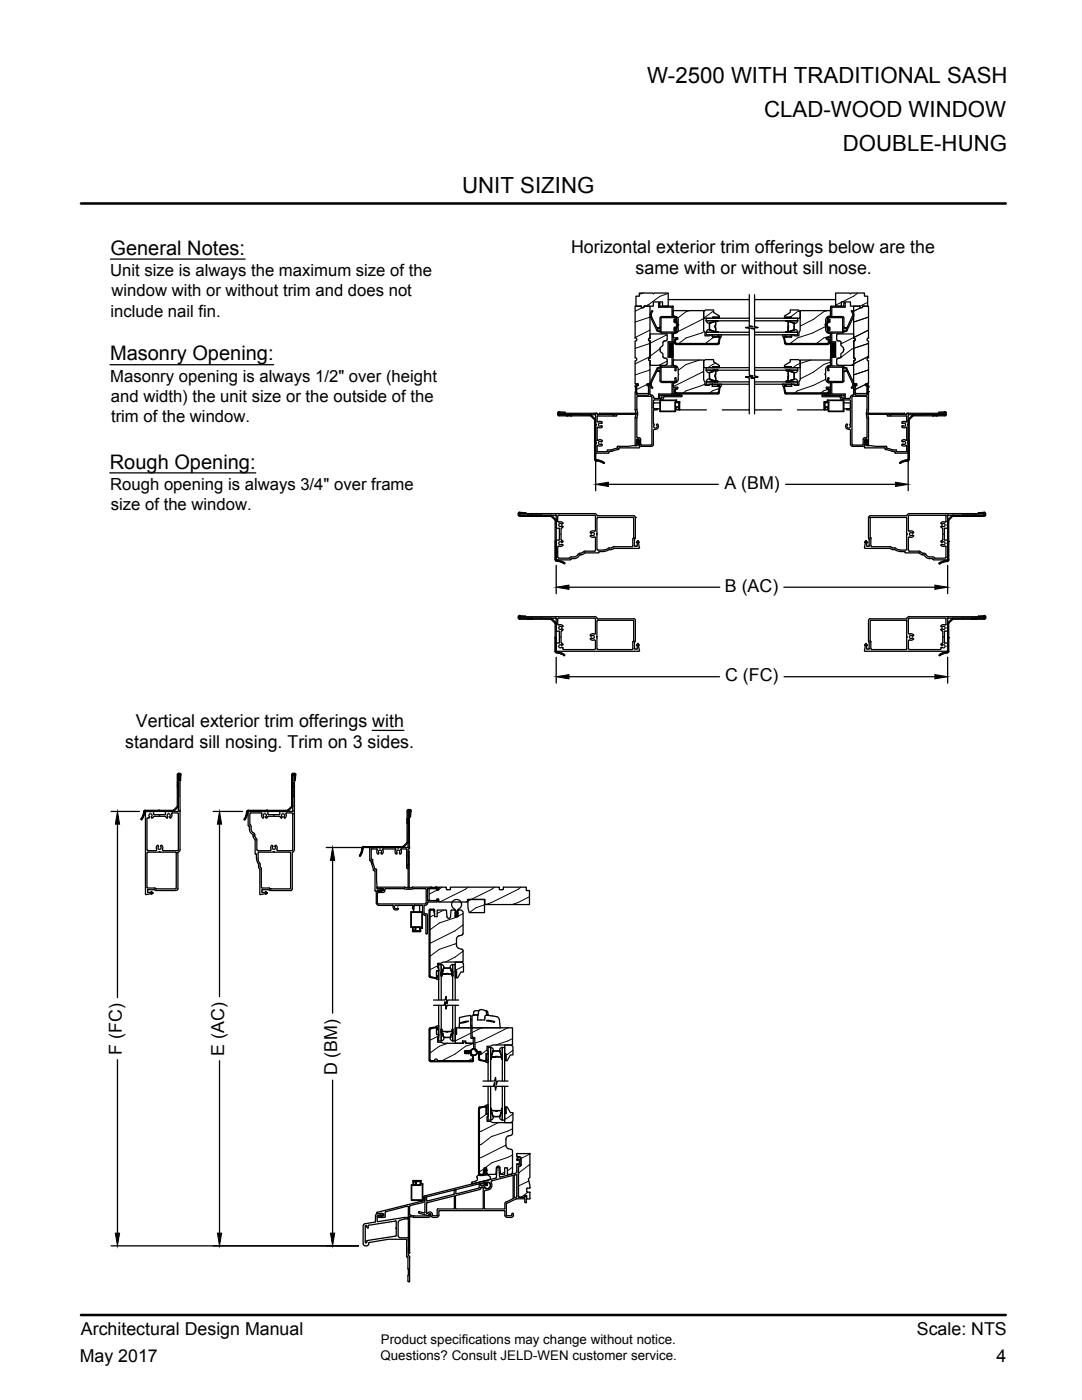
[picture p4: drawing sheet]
<svg xmlns="http://www.w3.org/2000/svg" width="216mm" height="279mm" viewBox="0 0 216 279" stroke-linecap="round" stroke-linejoin="round" font-family="sans-serif">
<defs><g id="words">
<g font-size="4.4">
<text x="129.1" y="16.7">W-2500 WITH TRADITIONAL SASH</text>
<text x="152.5" y="23.3">CLAD-WOOD WINDOW</text>
<text x="168.2" y="30.1">DOUBLE-HUNG</text>
<text x="92.2" y="38.5">UNIT SIZING</text>
</g>
<g font-size="4">
<text x="22" y="50.9">General Notes:</text>
<text x="22" y="71.9">Masonry Opening:</text>
<text x="21.9" y="93.5">Rough Opening:</text>
</g>
<g font-size="3.6">
<text x="113.9" y="50.5">Horizontal exterior trim offerings below are the</text>
<text x="126.8" y="54.8">same with or without sill nose.</text>
<text x="144.6" y="97.6">A (BM)</text>
<text x="144.6" y="118.1">B (AC)</text>
<text x="144.7" y="135.9">C (FC)</text>
<text x="25" y="149.3">standard sill nosing. Trim on 3 sides.</text>
<text x="27.1" y="145">Vertical exterior trim offerings with</text>
<text x="24.3" y="210.5" transform="rotate(-90 24.3 210.5)">F (FC)</text>
<text x="44.7" y="210.7" transform="rotate(-90 44.7 210.7)">E (AC)</text>
<text x="67.3" y="214.6" transform="rotate(-90 67.3 214.6)">D (BM)</text>
</g>
<g font-size="3.5">
<text x="16.2" y="266.5">Architectural Design Manual</text>
<text x="183" y="266.5">Scale: NTS</text>
<text x="15.9" y="271.8">May 2017</text>
<text x="198.9" y="271.8">4</text>
</g>
<g font-size="3.3">
<text x="22" y="55.1">Unit size is always the maximum size of the</text>
<text x="22.3" y="59.1">window with or without trim and does not</text>
<text x="22" y="63.2">include nail fin.</text>
<text x="22" y="76.2">Masonry opening is always 1/2&quot; over (height</text>
<text x="22.1" y="80.2">and width) the unit size or the outside of the</text>
<text x="22.2" y="84.3">trim of the window.</text>
<text x="22" y="97.8">Rough opening is always 3/4&quot; over frame</text>
<text x="22.1" y="101.8">size of the window.</text>
</g>
<g font-size="2.7">
<text x="76" y="268.2">Product specifications may change without notice.</text>
<text x="75.9" y="271.4">Questions? Consult JELD-WEN customer service.</text>
</g>
</g></defs>
<g fill="none" stroke="#000" stroke-width=".25">
<path d="M22 51.7h26.9M133.3 59.8h16.2M149.5 58.8v6.2l.7 .2-1.5 .2 .8 .1v9.4l.7 .1-1.5 .2 .8 .2v7.2M150.6 58.8v6.4l.7 .2-1.5 .1 .8 .2v9.3l.7 .2-1.5 .2 .8 .2v7M150.6 59.8h16.1M22 72.8h32.6M126.7 72.1v4.5h.7v.4h-.2M126.7 77.1v.1M126.7 78.2v3.6M126.8 71.4a.32 .32 0 0 1 .3 .3 .32 .32 0 0 1-.3 .3M126.8 67.5a.32 .32 0 0 1 .3 .3 .32 .32 0 0 1-.3 .3l-.1 3.3M126.8 78.2h.1"/>
<path d="M126.8 77.2h.1M126.8 77l.2-.3h.3l-.3 .3M126.8 77.2v1M127 77.1v1.6M127 78.7l.2 .1M127.1 78.4l.1 .1h2.1M127.1 79.3v2.4M127.2 78.9h2.1M127.2 76.9l-.1 .2M127.9 61.1h-1.2v6.4M127.9 61.1a.36 .36 0 0 0 .3 .3 .36 .36 0 0 0 .4-.3M127.9 61.1h-1v-2h.7v-.6h2.6l.2 .1 .1-.1h2.8v2.6h-1.1v-.8h-1.8v.8h-1.8"/>
<path d="M127.9 61.1a.32 .32 0 0 0 .3 .3 .32 .32 0 0 0 .4-.3M128.6 61.1h1.1v6.4l-.3 .3 .3 .2v3.5M129.3 76.6v.3M129.3 76.9l.1 .2M129.3 76.9l.2 .1M129.3 76.6l.2 .1 .2 .3M129.4 77.1v1.3M129.4 78.4l-.1 .1M129.5 78.7l-.2 .1M129.5 77.1v1.6M129.7 72.1v4.5h-.6v.4h.2M129.7 77.1v1.6"/>
<path d="M129.7 67.5a.32 .32 0 0 0-.3 .3 .32 .32 0 0 0 .3 .3M129.7 71.4a.32 .32 0 0 0-.3 .3 .32 .32 0 0 0 .3 .3M129.7 71.4l-.3 .3 .3 .3v.9h3.1M129.7 78.7l.2 .1M129.8 63.3l1.3 2.8M129.8 76.3a.79 .79 0 0 0 .4 1.2v-.2a.83 .83 0 0 1-.2-1M129.9 78.9h.1M129.9 79.1h-2.6l-.2 .1M129.9 79.1l.2 .1M130 78.8l.2 .1 .2 .4M130 63.2l1.1 2.3M130.1 62h.1v.2"/>
<path d="M130.1 62.1a1.04 1.04 0 0 0-.3 1.2M130.1 79.3v9.3l-.2 .2M130.2 62.2a.83 .83 0 0 0-.2 1M130.4 79.3h.1M130.4 80v1.5M130.4 79.3l.2 .2M130.5 79.5h1.4M131.1 74.1l-1.1 2.2M131.1 74.1h.1M131.1 65.5h.1M131.1 73.5l-1.3 2.8M131.1 73.4l.2 .1"/>
<path d="M131.2 74.1h.1M131.3 66l-.2 .1M131.3 65.4l-.1 .1M131.4 78.7l.1 .8M131.5 60.5h.1M131.5 60.4v.9h2.6M131.6 65.4l.1 .1M131.6 65.4a.45 .45 0 0 0-.4 .5 .45 .45 0 0 0 .5 .4M131.6 65.4h-.1a.36 .36 0 0 0-.3 .5 .36 .36 0 0 0 .4 .2M131.6 60.4l.1 .1M131.6 73.3a.43 .43 0 0 0-.4 .5 .43 .43 0 0 0 .5 .4M131.6 60.5v.6"/>
<path d="M131.7 65.2l-.1 .1M131.7 73.5v-.1a.34 .34 0 0 0-.5 .3 .34 .34 0 0 0 .5 .4v-.1M131.7 66l-.1 .1M131.7 79.5h-.1M131.7 61l2.7 .2M131.7 78.9h4.3M131.7 63.5v2.7M131.7 73.3v2.7M131.7 79.9v2.2M131.7 78.8l-.1 .7M131.7 73.2l-.1 .1M131.7 76l.3 .3h2.1"/>
<path d="M131.7 66.2l.3 .2M131.7 79.9h3.2M131.7 79.8v.1M131.8 80v2M131.9 79.9l3 .1M131.9 79.9l-.1 .1M131.9 63.5v2.7M131.9 73.3v2.7M131.9 66.2h2.8M131.9 76l.1 .1M132 73.3h2.7M132 66.5h2.1"/>
<path d="M132 73.3h-.1M132.1 79v.3M132.1 79.3l-.1 .2M132.3 78.8l-.2 .2M132.3 71.2l.1 .2 .6 .1 .1 .3M132.3 68.4v.5l-.6 .5-.1 .4 .1 .4 .6 .4v.6M132.4 79.3v.1M132.4 79.4l-.2 .4h-1.7l-.1 .2M132.5 79.2h3.5M132.6 79.1l-.2 .2M132.8 66.6h-3.1v.9M132.8 66.6l.3 .2v.9l-.1 .3-.6 .1-.1 .3"/>
<path d="M133.1 72.6l-.3 .3M133.1 71.8v.8M133.3 68.3v3M133.3 71.2l.8 .1M133.5 68.5h.3v2.5h-.3zM133.5 68.5l.1 2.5M133.6 68.5h.7M133.6 71.1h.7M133.6 68.4l-.1 .1M133.8 69.4h.5M133.8 69.5h.5M133.8 69.6h.5"/>
<path d="M133.8 69.7h.5M133.8 69.8h.5M133.8 69.1h.5M133.8 69.2h.5M133.8 69.3h.5M133.8 68.8h.5M133.8 68.9h.5M133.8 69h.5M133.8 68.6h.5M133.8 68.7h.5M133.8 70.1h.5M133.8 70h.5"/>
<path d="M133.8 69.9h.5M133.8 70.4h.5M133.8 70.3h.5M133.8 70.2h.5M133.8 70.8h.5M133.8 70.7h.5M133.8 70.6h.5M133.8 70.5h.5M133.8 71h.5M133.8 70.9h.5M134.1 78.6l-2.7 .1M134.1 73h-2.1l-.3 .3"/>
<path d="M134.1 68.2h-.8M134.1 63.2h-2.1l-.3 .3M134.1 76.3v.1M134.1 71.3h.1M134.1 66.4v.1M134.1 61.3v.1M134.1 66.5v1.6M134.1 61.4v1.7M134.1 71.3v1.7M134.1 76.4v2.2M134.1 78.6h.1M134.1 73h.1"/>
<path d="M134.3 71l.1 .1M134.3 63.1l.1 .1M134.3 71.1l.1 1.9M134.3 61.2v1.9M134.4 68.4h-.1M134.4 62.9l.2 .2M134.4 67.2l.1 .2M134.4 72.7l.2 .3M134.4 72l.1-.2 5.9 .1v3.9l.3 .5v.6h.9v-.2h.5M134.4 77.1l.1 .2h.7l-.1 .3M134.4 78.6h8.8M134.4 63.2h.3"/>
<path d="M134.4 73l.3 .1M134.4 66.4l-.1 2M134.4 76.3v2.3M134.5 62h5.9v3.9l.3 .5v.6h.9v-.2h.6M134.5 67.4l.7 .1-.1 .2M134.5 63.8v.4M134.5 65.5v.4M134.5 61.9l-.1 .2M134.5 64.2l.2 .2M134.5 63.8h.1v.4h.3M134.5 65.9h.1M134.6 63.1h.1"/>
<path d="M134.6 73h.1M134.6 68.4l.3 .3M134.6 66.5h.1M134.6 76.4h.1M134.6 66.5l-.2 .3M134.6 76.4l-.2 .3M134.6 64.4h.3M134.6 65.3h.3M134.6 65.6l.1 .6M134.6 75.5l.1 .5M134.7 65.3l-.2 .1M134.7 63.4h.1"/>
<path d="M134.7 63.4l-2.8 .1M134.7 66.2h.1M134.7 76.1h-2.7M134.7 76h.1M134.7 67.9v.6M134.7 77.8v.6M134.7 64l.1 .1h.1M134.7 73.9l.1 .1 .1-.1M134.7 63.1a.66 .66 0 0 1 .6 .7v.9l.2 .1-.2 .2v.9M134.7 73a.66 .66 0 0 1 .6 .7M134.7 68.4l.2 .2M134.7 78.4l.2 .1"/>
<path d="M134.7 63.4l-.1 .6M134.7 66.4l-.3 .1M134.7 73.3l-.1 .6M134.7 76.3h-.3M134.8 63.2l.2 .2M134.8 73l.2 .3M134.8 67.9v.5M134.8 77.8v.4M134.8 68.4l.2 .1M134.8 78.2l.2 .2M134.9 80v.3M134.9 67.7h.2h-.2"/>
<path d="M134.9 77.5h.2l-.2 .1M134.9 78.5h8.3M134.9 65.6v.6M134.9 75.5v.5M134.9 68.8h8.3M134.9 68.6h8.3M134.9 67.7l-.2 .2M134.9 67.6l-.3 .2v.7M134.9 77.6l-.2 .2M134.9 77.5l-.3 .1v.8l.3 .2M134.9 65.6l-.1-.1-.1 .1M134.9 75.5l-.1-.1-.1 .1"/>
<path d="M134.9 63.8l.1 .4M134.9 65.2h.1M134.9 63.8h.1M134.9 65.9h.1M134.9 65.5h-.3v.4M134.9 63.5v.6M134.9 73.3v.6M134.9 67.7h.2M134.9 78.4h8.3M134.9 77.6h.2M135 79.8v.1M135 67.7l-.2 .2"/>
<path d="M135 77.6l-.2 .2M135 65.5l-.1 .4M135 66.2l-.2 .2M135 76l-.2 .3M135 64.4v.8M135 79.9v.2M135 63.8l.2 .8-.2 1.3M135.3 65.9a.66 .66 0 0 1-.6 .6M135.3 73.7v.8l.2 .2-.2 .2v.8a.66 .66 0 0 1-.6 .7M135.6 78.6l.1 .1M135.6 78.7v.1M135.7 78.8h-.1"/>
<path d="M136 78.8l.1 .2-.1 .1M140.4 72.1l.3-.3h1.7v.4l1.1 .7v.3h-1.3v.2h-1.8zM140.7 61.9h1.7v.5l1.1 .6v.3h-1.3v.2h-1.8v-1.3zM140.9 66.3h8.6M140.9 66.3v.5h8.6M140.9 64h8.6M140.9 73.9h8.6M140.9 64l.1 .3 .4 .2 1-.3M140.9 73.9l.1 .3 .4 .2 1-.3v-.1M141.5 64.5l.1 1.3 .8 .3M141.6 75.6l.8 .4M141.6 65.8l-.4 .1-.3 .4"/>
<path d="M141.6 75.6l-.4 .1-.3 .5M141.6 65.8h.1M141.6 75.7h.1M141.6 65.9l.8 .2M141.6 64.4v.1M142.1 76.6l.1 .1M142.1 66.9l.1 .3M142.1 77l.1 .1M142.1 76.7v.4M142.2 63.3h1.3v.2h-1.3zM142.2 73.2h1.3v.2h-1.3zM142.4 66.1h.1"/>
<path d="M142.4 64.3l-.8 .2M142.4 76h.1M142.4 75.9v.1M142.4 66.1l.1 .2M142.4 74l-.8 .3-.1 1.4M142.4 76l.1 .2M142.4 66.1v.2h.8l-.4-.1M142.4 64.2v.1M142.4 64.1v.1M142.4 76v.1h.8M142.4 64.1h.8M142.4 73.9h.8"/>
<path d="M142.5 64l-.1 .2M142.5 73.9h-.1M142.8 64.2l-.1 1.2 .1-1.2M142.8 74.1l-.1 1.1 .1-1.1M142.8 66.2h.4v.1M142.8 66.1l-.1-1 .1 1.1M143.2 64.1l-.4 .1M143.2 76.1l-.4-.1-.1-1 .1 1 .4 .1-.8 .1M143.2 74h-.4M143.2 64v.1h-.4M143.2 78.4l.1-.1 .2-.8v-.4h-1.3l1.2-.1-.2 .1 .3 .1-.1 1.2M143.2 73.9h.1"/>
<path d="M143.2 66.2v.1M143.2 76.1v.1M143.2 64v.1M143.2 73.9l-.4 .1M143.3 68.4l-.1 .1M143.4 68.5l-.1 .1M143.4 78.4l-.1 .1M143.4 67.1h-.2v.1l.4 .1-.2 1.2M143.4 67.1h-.2v.1h-1l1.3 .1-.2 1.1M143.4 67.1l.3 .3M143.4 77l.3 .3M143.7 67.5l-.2 1-.2 .2"/>
<path d="M143.7 77.3l-.2 1.1-.2 .2M143.9 66.8l.1 .2-.3 .4M143.9 76.7l.1 .2-.3 .4M149.5 63.5h-8.6v.5M149.5 76.2h-8.6v.5h8.6M149.5 73.4h-8.6v.5M150.6 66.3h8.6M150.6 63.5h8.6v.5M150.6 64h8.6M150.6 76.2h8.6v.5h-8.6M150.6 73.4h8.6v.5M150.6 73.9h8.6"/>
<path d="M156.2 66.8v.2l.2 .4M156.2 76.7v.2l.2 .4M156.4 77.3l.2 1.1 .3 .2h8.8M156.5 67.4l.2 1.1M156.5 77.3l.2 1.1M156.5 63.3h1.3v.2h-1.3zM156.5 72.9l1.2-.7v-.4h1.6l.4 .3v1.3h-1.9v-.2h-1.3zM156.5 73.2h1.3v.2h-1.3zM156.7 67.2h.2v-.1h-.2h.2v.1h1l-1.3 .1 .1 1.1M156.7 77.1h1.2l-1.3 .1 .1 1.1M156.7 67.1l-.2 .1-.1 .3 .2 1 .3 .2 8.3 .1 .3-.4M156.7 77l-.3 .3"/>
<path d="M156.7 68.5l.2 .1M156.7 67.2l-.1 .2M156.7 77.1l-.1 .2M156.8 68.4l.1 .1M156.8 78.3l.1 .1M156.8 68.6h8.4M156.8 64l.1 .1M156.8 73.9h.1M156.9 73.9l.3 .1M156.9 66.2l-.1 .1M156.9 76.1l-.1 .1M156.9 64.1l.4 .1"/>
<path d="M156.9 76.1l.4-.1v-1l-.1 1-.3 .1h.8M156.9 74h.4M156.9 64.1h.7M156.9 68.6h8.2M156.9 78.4h8.2M156.9 73.9h.7M156.9 64v.1h.3M156.9 73.9h.1M157.2 66.2h-.3v.1M157.2 64.2h.1M157.2 66.1h.1M157.2 74.1h.1"/>
<path d="M157.3 64.2v1.2v-1.2M157.3 66.1v-1v1.1M157.3 74.1v1.1v-1.1M157.6 66.1v.2h-.7l.4-.1M157.6 64.1v.1M157.6 76v.1h-.7M157.6 74v.1M157.7 64v.1M157.7 73.9h.1M157.7 61.9h1.6l.4 .3v1.3h-1.9v-.2h-1.3v-.3l1.2-.6zM157.7 64.2l.7 .3M157.7 64.1v.2l.7 .2v1.3"/>
<path d="M157.7 74.1l.7 .3v1.3M157.7 74v.1M157.7 66.1v.2M157.7 76v.1M157.7 75.9l.7-.2-.7 .3M157.7 66.1h.1M157.7 66.2v.1M157.7 74.1l.7 .3M157.7 76h.1M157.7 75.9v.1M158 67.2h-.1M158 77l-.1 .1"/>
<path d="M158 76.6l-.1 .5M158.4 65.9l-.7 .2M158.4 65.8l-.7 .3M158.5 64.4v.1M158.5 74.3v.1M158.5 64.5v1.3M158.5 65.8l.5 .1 .2 .4M158.5 75.6l.5 .1 .2 .5M158.5 65.8h.1M158.5 75.6v.1M159.2 66.3v.5h-8.6M159.2 64l-.2 .4-.5 .1"/>
<path d="M159.2 73.9l-.2 .4-.5 .1v1.3M164.1 78.9h4.2M164.1 79.2h3.4M164.1 78.8l-.1 .2 .1 .1M164.4 78.7v.1M164.5 78.8h.1M164.5 78.6v.1M164.7 73.7v.8l-.1 .2 .1 .2 .1 .8a.66 .66 0 0 0 .6 .7M164.8 65.9a.66 .66 0 0 0 .6 .6M165 67.7h.1M165 77.6h.1M165.1 63.8h.1"/>
<path d="M165.1 65.9h.1M165.1 64.4v.8M165.1 79.9v.2M165.1 63.8l-.1 .8 .1 1.3M165.1 65.2h.1M165.1 64.4h.3M165.1 64.2h.3M165.1 65.3h.3M165.1 73.3l.1 .6M165.1 79.9h3.2M165.1 79.8v.1M165.1 67.7l.2 .2v.5"/>
<path d="M165.1 77.6l.2 .2v.4M165.2 75.5l-.1 .6 .2 .2M165.2 65.6v.7l.5 .2M165.2 63.8l-.1 .4M165.2 77.5h-.2l.4 .3v.6l-.2 .1h-8.3l-.2-.1M165.2 75.5l.1-.1 .1 .1M165.2 65.6l.1-.1 .1 .1M165.2 77.5l.3 .3M165.3 68.4l-.2 .1M165.3 78.2l-.2 .2M165.3 76.3h.4M165.3 76.1h2.8"/>
<path d="M165.3 63.4l.1 .6M165.3 63.4l2.9 .1M165.3 66.5h.1M165.3 73h.2M165.3 76.4h.1M165.3 73l-.2 .3M165.4 65.5h-.3l.1 .4M165.4 75.5l-.1 .5M165.4 65.6l-.1 .6M165.4 68.4l-.2 .2M165.4 63.1a.74 .74 0 0 0-.7 .7v.9l-.1 .1 .1 .2v.9M165.4 73a.66 .66 0 0 0-.6 .7"/>
<path d="M165.4 64l-.1 .1h-.1M165.4 73.9l-.1 .1-.1-.1M165.4 63.8v.4M165.4 65.5v.4M165.4 65.3l.2 .1v.5M165.5 65.9h.1M165.5 63.8h.1v.4M165.5 67.9v.6M165.5 77.8v.6M165.5 66.5l.3 .3M165.5 76.4l.3 .3M165.5 63.1l-.4 .2 .1 .8"/>
<path d="M165.5 67.9l-.1-.2h-.4l.3 .1 .1 .7M165.5 78.4l-.3 .2M165.6 64.2l-.2 .2M165.6 62h-5.9v3.9l-.3 .5v.6h-.9v-.2h-.5l-.1 .4M165.6 67.4l-.7 .1 .1 .2M165.6 61.9l.2 .2M165.7 63.2h-.4M165.7 73l-.4 .1M165.7 76.3l.1 .1M165.7 66.4l.1 .1M165.7 61.2l.1 1.9M165.7 69.4h.6"/>
<path d="M165.7 69.5h.6M165.7 69.6h.6M165.7 69.7h.6M165.7 69.8h.6M165.7 66.5v1.9M165.7 71.1v1.9M165.7 76.4v2.2M165.7 69.1h.6M165.7 69.2h.6M165.7 69.3h.6M165.7 68.8h.6M165.7 68.9h.6"/>
<path d="M165.7 69h.6M165.7 68.6h.6M165.7 68.7h.6M165.7 70.1h.6M165.7 70h.6M165.7 69.9h.6M165.7 70.4h.6M165.7 70.3h.6M165.7 70.2h.6M165.7 70.8h.6M165.7 70.7h.6M165.7 70.6h.6"/>
<path d="M165.7 70.5h.6M165.7 71h.6M165.7 70.9h.6M165.8 78.6h-.1M165.8 68.4h.1M165.8 73h-.1M165.8 62.9l-.2 .2M165.8 67.2l-.2 .2M165.8 72.7l-.2 .3M165.8 72l-.2-.2-5.9 .1v3.9l-.3 .5v.6h-.9v-.2h-.5M165.8 77.1l-.2 .2h-.7l.1 .3M165.8 71.1h.7"/>
<path d="M165.8 71v.1M166 68.1l.8 .1M166 63.1l2.1 .1 .3 .1v2.9M166 61.4v1.7M166 66.5h2.1M166 66.4v1.8M166.3 68.5h.2v2.5h-.2zM166.5 68.5h-.8M166.5 68.4l.1 .1M166.5 68.5v2.5M166.6 71h-.1M166.7 71.3h-.7v1.7h2.1l.3 .2v2.8l-.3 .3h-2.1v2.3l2.7 .1"/>
<path d="M166.7 68.3v3M166.8 71.2l-.1 .1M166.9 72.6l.4 .3M166.9 71.8v.8M167.2 66.6h3.1v.9M167.3 66.6l-.4 .3 .1 1 .7 .2 .1 .3M167.6 79.1l.1 .2M167.7 79.3v.1M167.7 79.4l.2 .4h.2h1.4M167.8 68.4v.5l.5 .5 .1 .4-.1 .4-.5 .4v.6M167.8 71.2l-.1 .2-.6 .1-.2 .3M167.9 78.8l.1 .2"/>
<path d="M168 79v.3M168 79.3l.2 .2M168.1 73.3h-2.8l.1 .6M168.1 73.3h.1M168.1 79.5h1.4M168.1 63.5v2.7M168.1 73.3v2.7M168.2 76l-.1 .1M168.2 66.2h-2.9M168.2 79.9h-3l-.1 .4M168.2 79.9l.1 .1M168.3 80v2"/>
<path d="M168.3 79.8l.1 .1M168.4 78.8l.1 .7M168.4 66.2l-.3 .2M168.4 79.9v2.2M168.4 74l.1 .1M168.4 66l.1 .1M168.4 65.2l.1 .1M168.4 73.2l.1 .1M168.5 60.5h.1M168.5 73.3a.44 .44 0 0 1 .4 .5 .44 .44 0 0 1-.5 .4M168.5 73.4l-.1 .1M168.5 65.4l-.1 .1"/>
<path d="M168.5 60.4l-.1 .7h-2.6v.1M168.5 73.4a.36 .36 0 0 1 .4 .3 .36 .36 0 0 1-.4 .4M168.5 66.1a.38 .38 0 0 0 .4-.3 .38 .38 0 0 0-.4-.4 .45 .45 0 0 1 .4 .5 .45 .45 0 0 1-.5 .4M168.6 60.4v.9l-2.6 .1M168.6 78.7v.8M168.8 74.1h.1M168.8 65.4v.1M168.8 65.4l.1 .1M168.9 66l.1 .1M168.9 74.1h-.1M168.9 74.1h.1M168.9 65.5h.1"/>
<path d="M168.9 73.5l1.4 2.8M169 73.4l-.1 .1M169 74.1l1 2.2M169.6 79.8l.1 .2v1.5h-.1M169.7 79.3l-.1 .2M169.9 62.2a.83 .83 0 0 1 .2 1M170 79.3v9.3l.1 .2M170 63.2l-1 2.3M170 62.1a1.04 1.04 0 0 1 .3 1.2M170 62h-.1v.2M170.1 79.1h2.8l.1 .1M170.1 78.9h.1"/>
<path d="M170.1 79.1l-.1 .1M170.1 78.8l-.2 .1-.2 .4M170.3 76.3a.79 .79 0 0 1-.4 1.2v-.2a.83 .83 0 0 0 .2-1M170.3 63.3l-1.4 2.8M170.3 72.1v4.5h.7v.4h-.2M170.3 68.1v3.3v-3.3M170.3 77.1v1.6M170.4 71.4a.32 .32 0 0 1 .3 .3 .32 .32 0 0 1-.3 .3M170.4 67.5a.32 .32 0 0 1 .3 .3 .32 .32 0 0 1-.3 .3M170.4 71.4l.2 .3-.3 .3v.9h-3.1M170.4 78.7l-.2 .1M170.6 77.1v1.6"/>
<path d="M170.6 77.1l.1 1.4h2.2l.1-.1M170.6 78.7l.2 .1M170.8 78.9h2.1M170.8 76.6h.1M170.8 76.9h.1M170.8 76.9l-.2 .1M170.8 76.6l-.2 .1-.2 .3M170.8 76.9l-.1 .2M170.8 76.6l.1 .1-.1 .1M172.2 61.1a.32 .32 0 0 1-.4 .3 .32 .32 0 0 1-.3-.3v.2a.36 .36 0 0 0 .4 .1 .36 .36 0 0 0 .3-.3M172.2 61.1h.9v-2h-.6v-.6h-2.6l-.2 .1-.2-.1h-2.8v2.6h1.2v-.8h1.8v.8h1.8h-1.2v6.4l.3 .3-.2 .2-.1 3.5M172.2 61.1h1.1v6.4"/>
<path d="M172.9 76.6h.1M172.9 76.9h.1M172.9 76.9l.1 .2M172.9 76.6l-.1 .1 .1 .1M172.9 76.6l.2 .1 .2 .3M172.9 76.9l.2 .1M173 77.1v1.3M173 79.3v2.4M173.1 78.7l-.2 .1M173.1 77.1v1.6M173.3 77.2v1M173.3 72.1v4.5h-.6v.4h.2"/>
<path d="M173.3 78.2v3.6M173.3 78.2h.1M173.3 77.2h.1M173.3 77.1v.1M173.3 71.4a.32 .32 0 0 0-.3 .3 .32 .32 0 0 0 .3 .3M173.3 67.5a.32 .32 0 0 0-.3 .3 .32 .32 0 0 0 .3 .3v3.3M21.9 94.4h29.1M111.3 82.7l.3 .3h6.2M111.3 82.4v.3M111.5 82.7l7.2 .1M111.5 82.4v.3M111.6 82.4h-.1"/>
<path d="M111.7 82.5h7M111.8 82.5l-.2 .1 .2 .2M112.7 82.3l.1 .1-.1 .1-1.2-.1M112.7 82.3l-1.1-.2-.3 .3M113.1 82.8l.1 .1-.1 .1M113.3 82.7h2.6M113.3 82.7l-.1 .1M114 82.8l-.1 .1 .1 .1M115.9 82.7l.1 .1M117.8 82.9l.1 .1M117.8 82.7l.3 .2M117.9 83l.7 .7"/>
<path d="M118.1 82.9l.6 .7M118.6 83.7l.1 .2M118.6 87.9l.2 .1 .1-.1M118.6 91.6l.2 .4 .9 .1 .7 .4M118.6 83.9v7.8M118.8 82.5h.1M118.8 83.6l.1 .3M118.8 82.7l.1 2M118.9 91.6l1.6 .7M118.9 83.9v14M118.9 82.5h.3l.1 .2M118.9 84.8v3.6"/>
<path d="M118.9 88.4v1.9l.1 .1M119 84.7v.1M119 88.3v.1M119 90.4h2.4M119.2 84.1l.1 .1 .3-.1 .5 .1M119.3 83h3M119.3 82.7h3.6M119.3 90.1h1.8M119.3 83l-.1 .1v1M119.4 87.8l.2-.1 .5 .2M119.4 85.3l-.2 .1v2.3l.2 .2M119.4 88.9l-.2 .1v1l.1 .1"/>
<path d="M119.9 88.2h.1M119.9 85h.2v.2M119.9 84.5a.32 .32 0 0 0-.4 0 .32 .32 0 0 0 0 .5 .32 .32 0 0 0 .4 0M119.9 88.1a.34 .34 0 0 0-.4 .2 .34 .34 0 0 0 .1 .4 .34 .34 0 0 0 .4-.1l.1 .3M120.1 87.9v.2h-.2M120.1 84.2v.3h-.2M120.1 85.2l-.5 .2-.2-.1M120.1 88.9l-.5 .1-.2-.1M120.6 92.3v.1h-.2M120.8 82.6h.1M120.8 82.7h.1M120.8 82.6h1.3"/>
<path d="M121.2 89.9l-.1 .2M121.4 96.7h21.9M121.5 90.2l-.1 .2M122.1 82.7h.1M122.2 82.6h.1M122.2 82.7h4.5M122.3 83h.6M122.9 82.7l.2 .2-.2 .1M123.1 89.5l-1.1 .3-.8 .1M123.2 89.3l-.1 .2M123.3 89l-.1 .3M123.4 89.7l-1.9 .5"/>
<path d="M123.5 89.6l-.1 .1M123.6 89.3l-.1 .3M126.7 81.8l.2 .7M126.8 82.7h.1M126.8 81.7v.1M126.8 88.9h.1M126.8 82.5h.1M126.8 82.5h-7.2l-.1 .1 1.3 .1M126.8 82.6l.1 .1M126.9 82.7l-.1 .7-.1 5.5M126.9 82.4l-.1 .1M127 87.9h.1"/>
<path d="M127 88.1h.1M127 88.3h.1M127 88.4h.1M127 88.2h.1M127 88h.1M127 88.4l-.1 .5M127 88.1l.1 .1M127.1 89l-3.8 .1M127.1 83.5v3.7M127.1 81.8l.1 .3M127.1 87.2l.2 .1M127.1 81.7h.1"/>
<path d="M127.1 88.3h.1M127.1 83.4h.1M127.2 88.9h-.1M127.2 88.3v.6M127.2 83l-.1 .4M127.2 87.6h.2M127.2 87.6l-.2 .3M127.2 82.1v.9M127.2 87.9l-.2 .3M127.2 87.4h.3M127.2 87.8h.2M127.3 87.9l.2 .3"/>
<path d="M127.4 87.6l.1 .1M127.4 88.3l.2 .9M127.5 88.3h.1M127.5 88.7h.1M127.5 88.5h.1M127.5 88.2h.1M127.5 88h.1M127.5 88.6h.1M127.5 88.4h.1M127.5 88.1h.1M127.5 88.3v.1M127.5 87.8v.1"/>
<path d="M127.5 87.3l.3 .4M127.5 88.1l-.1 .1M127.5 88.7l.4 .3M127.5 87.9h.1M127.6 89.2l-.1 .2h-3.9M127.8 87.7l.1 .9 .1 .2M128 88.8h1.9M130.4 81.9v2.6M130.4 85.9v2.8M130.4 81.4l.1 .1M130.4 84.5l.1 .1M130.4 88.6l-.2 .4-.2 .1h-2.2"/>
<path d="M130.4 81.4l.2 .1M130.5 84.7v.1M130.5 81.6h1.2M130.5 84.8a.38 .38 0 0 0 .1 .6 .38 .38 0 0 0 .5-.1 .38 .38 0 0 0-.1-.6 .55 .55 0 0 1 .3 .7 .55 .55 0 0 1-.7 .3M130.6 85.7l-.2 .1M131.1 81.8l-.7 .1M131.1 81.5l.1 .2-.1 .1M131.7 82.1h3.1M131.7 80.4h-1.1l-.2 .2M131.8 82l.1 .1M131.9 82.1h2.7M134.7 82v.1"/>
<path d="M134.7 80.3h.8M134.8 80.2l-.1 1.8M134.8 80.4v1.7M134.8 80.4h.6M134.8 80.3v.1M135 80.1l.7 .1M135.4 80.3l.1 .1M135.5 80.4v1.4M135.5 81.8h5.5M135.5 80.2l.1 .1M135.5 80.3v1.4M135.6 80.2v1.6"/>
<path d="M135.7 81.7l-.1 .1M144.1 81.8h5.4M150.6 81.8h5.3M156.7 96.7h22M159.1 81.8h5.5M164.4 80.2v1.6M164.5 81.7v.1M164.5 80.2h.1M164.6 80.3h.7M164.6 80.2l-.1 1.5M164.6 80.4v1.4M164.7 81.7l-.1 .1"/>
<path d="M164.7 80.4h.5M164.7 80.3l-.1 .1M165.1 80.1l-.6 .1M165.2 80.3l.1 .1M165.3 80.4v1.7M165.3 82.1h.1M165.4 80.2v.1M165.4 80.3v1.8M165.4 82.1h2.8M168.3 82l-.1 .1M168.4 82.1h-3.1M168.4 81.6h1.2"/>
<path d="M168.4 80.4h1.1M169 81.8h.6M169 81.5l-.1 .2 .1 .1M169.1 84.8v-.1a.55 .55 0 0 0-.3 .7 .55 .55 0 0 0 .7 .3M169.5 85.7l.2 .1v2.9l.2 .3 .2 .1M169.6 80.4l.1 .2M169.6 81.8l.1 .1-.1 2.7M169.6 84.7a.37 .37 0 0 1 .1 .6 .37 .37 0 0 1-.5 .1 .37 .37 0 0 1-.1-.6M169.7 81.4l-.1 .1M170.1 88.8h2M170.1 89.1h2.1M172.2 87.7v.9l-.1 .2"/>
<path d="M172.5 88.7h.1M172.5 88.6h.1M172.5 88.4h.1M172.5 88.3h.1M172.5 88.1h.1M172.5 87.9h.1M172.5 87.4h.3M172.5 88.5h.1M172.5 88.2h.1M172.5 88h.1M172.5 88.1l.1 .1M172.6 87.3l-.4 .4"/>
<path d="M172.6 88.7l-.3 .3M172.6 88.7h.1M172.6 88.5h.1M172.6 88.3h.1M172.6 88.2h.1M172.6 88h.1M172.6 88.3v.1M172.6 89.4h3.9M172.7 88.3l-.2 .9 .1 .2M172.7 88.3h.1M172.7 87.6h.2M172.7 87.9l-.2 .3"/>
<path d="M172.7 87.6l-.1 .3M172.8 87.8h.1M172.9 87.9l.1 .3M172.9 87.6l.1 .1M172.9 83l.1 4.2-.1 .1M172.9 88.3v.6M172.9 82.1v.9M173 88.3h.1M173 88.9h.1M173 81.7h.1M173 89l3.8 .1M173 87.8v.1"/>
<path d="M173 81.8l-.1 .3M173 88.4l.2 .5M173 87.9h.1M173 88h.1M173 88.1h.1M173 88.2h.1M173 88.3v.1M173.1 88.1l-.1 .1M173.2 82.7l.1 .7v5.5M173.2 82.6l.1 .1M173.3 82.6l-.1 .1M173.3 82.7h4.6"/>
<path d="M173.3 82.5h7.2M173.3 81.8l-.1 .7M173.3 81.7v.1M173.3 88.9h-.1M176.5 89.3l.1 .2M176.6 89.5v.1M176.6 89.6l.1 .1M176.7 89.7l1.2 .4M176.8 89l.1 .2M176.9 89.3l.1 .2M176.9 89.2v.1M177 89.5l1.1 .3h.7"/>
<path d="M177.2 82.7h3.6M177.2 82.7l-.2 .2 .2 .1M177.6 83h-.4M177.6 83h.2M177.7 83h3.1M177.9 82.6h.1M178 82.7h.1M178 82.6h1.2M178 90l.3 .1M178.3 90.1h.2M178.5 90.1l.1 .1M178.6 90.2l.1 .2"/>
<path d="M178.6 90.4h2.5M178.8 89.8l.1 .1M178.8 89.9v.2M178.9 90l.1 .1M178.9 90.1h1.9M179.2 82.7h.1M179.3 82.6h.1M179.3 82.7h1.2M180 85.2l.5 .2 .2-.1M180.2 88.2h.1M180.2 84.5a.32 .32 0 0 1 .4 0 .32 .32 0 0 1 0 .5 .32 .32 0 0 1-.4 0M180.2 88.1a.34 .34 0 0 1 .4 .2 .34 .34 0 0 1-.1 .4 .34 .34 0 0 1-.4-.1l-.2 .2a.53 .53 0 0 0 .8 .1"/>
<path d="M180.2 85h-.2v.2M180.5 82.5l.1 .1-.1 .1M180.7 85.3l.3 .1M180.7 88.9l.3 .1M180.7 87.8a.53 .53 0 0 0-.8 .2l.3 .1M180.8 83l.2 .1M180.9 83.2v.9M180.9 85.4v2.4M180.9 89v1M181 87.7l-.3 .2M181 84.1l-.3 .1a.53 .53 0 0 0-.8 .2l.3 .1M181 82.6l-.2 .1"/>
<path d="M181 90l-.2 .1M181 82.5h.3M181.1 82.4l-.2 .2M181.2 87.9l.1 .1 .1-.1M181.3 90.3l-.2 .1M181.3 91.6l-1.4 .5-.3 .2-.1 .1h.2M181.3 82.7l-.2 2 .1 5.6M181.3 82.7h.1M181.3 83.6l-.1 .3v14M181.3 82.5h7M181.3 82.8h7.2M181.4 82.5h-.1"/>
<path d="M181.5 91.6l-.2 .4-.9 .1-.7 .4M181.5 83.7l-.1 8M182 82.9l-.7 .7M182.1 83l-.6 .7M182.3 82.9l-.1 .1M182.3 82.7l-.3 .2M184.2 82.7h2.6M184.2 82.7l-.1 .1M186.1 82.8l.1 .1-.1 .1M186.8 82.7l.1 .1M187 82.8l-.2 .1 .2 .1M188.3 82.5l.2 .1-.2 .2"/>
<path d="M188.5 82.4h-1.2l1.2-.3 .3 .3M188.6 82.4h.1M188.6 82.4v.3M188.6 82.7v.1M188.8 82.4v.3M188.8 82.7l-.2 .3h-6.3M103.4 102.7l.3 .3M103.4 102.5v.3M103.6 102.7l.1 .1M103.6 102.5v.3M103.7 102.8h7.1M103.7 103.1h6.2"/>
<path d="M103.7 102.5h1.1M103.7 102.4l-.1 .1M103.7 102.2l1.2 .1 .1 .1-.1 .1M103.7 102.2l-.3 .3M103.9 102.5h6.9M103.9 102.5l-.2 .2 .2 .1M105.2 102.8l.2 .1-.2 .1M105.4 102.7l-.1 .1M105.4 102.8h2.6M106.1 102.8l-.1 .1 .1 .1M108.1 102.7v.1M109.9 103l.1 .1"/>
<path d="M109.9 102.8l.3 .1 .7 .7M110 103.1l.8 .8M110.8 103.9v7.8l.2 .3 .9 .1 .6 .4h.2v-.2M110.8 108l.1 .1 .1-.1M110.8 102.5h.1M110.9 102.8h-.1M110.9 102.8l.1 1.9M110.9 102.5h.1M110.9 103.6l.1 .3M111 107.9v.5M111 105.3l.6 .1 .1 1.2M111 103.9v7.8l1.7 .6"/>
<path d="M111 112.8v5.7M111 108.4v3.1l.1 .2M111 104.7v.6M111.1 111.7h2.7M111.3 103v1.1M111.3 109.1v2.1M111.3 111.2l.2 .2M111.3 104l.2 .2a.69 .69 0 0 1 .8 .2M111.4 102.8h.1M111.4 102.8h7.2M111.4 111.4h2.2M111.5 102.8l-.2 .2"/>
<path d="M111.5 107.8l-.5 .1M111.7 106.7l-.1 1.1M111.7 106.5v.1M112 105.6v2.1M112 107.7l.1 .1M112.1 107.8l.2 .2M112.1 108.7l.2 .1M112.1 105.4l-.1 .1M112.1 108.2l-.4-.1-.2 .3 .2 .3 .3-.1M112.3 108.2l-.2 .1M112.3 105.1l-.2 .3M112.3 108v.1"/>
<path d="M112.3 104.4l-.2 .2-.4-.1-.2 .3 .2 .3 .4-.1 .2 .1M112.3 108.8a.69 .69 0 0 1-.8 .2l-.2 .1M113.5 117.2h30.1M113.9 111.6l-.1 .1M114.5 111.5h-.6M114.5 111.1l-.6 .1-.3 .2M115.9 110.8h-.3a1.24 1.24 0 0 1-1 .7M115.9 110.4h-.3l-.6 .6-.4 .1M116.4 110.2l-.4 .2M116.7 110.3l-.7 .4M116.7 110h1.9M116.7 110.3h2.7"/>
<path d="M116.7 110l-.3 .2M117.8 107l.5 .2h.3M117.8 106.4h.1M117.8 106.2v.1M117.8 106.9v.1M117.9 106.8l-.1 .1M118 106.4l.4-.1 .2 .3-.2 .3-.4-.1M118.6 106l-.3-.1-.5 .3M118.6 107.2l.2 .1M118.6 102.5h-7.6M118.7 102.5l.4 .4M118.7 102.8l.1 .2v2.9"/>
<path d="M118.8 105.9l-.2 .1M118.8 107.3v2.5l-.1 .2M119.1 103.4v3.3M119.1 106.7v2.9M119.2 109.6l.1 .1M119.2 102.9h.1M119.2 102.9h7.3l.3 .3M119.3 109.8h1.2M119.3 103.3h7M119.3 103.3l-.1 .1M119.5 110.2l-.1 .1M119.6 110.1h.9"/>
<path d="M119.6 110.1h-.1M121.4 109.4l-.9 .3M121.5 109.7l-.5 .2-.5 .1M121.6 109.7h.4M121.6 109.4h.4M121.6 109.7h.1M121.6 109.3l-.2 .1M122.5 109.4l-.5 .3M122.5 109.4h5M122.5 109.1h3.6M122.6 109.4h-.1M122.6 109.1l-.6 .2"/>
<path d="M126.3 107.5v1.4M126.3 103.3l.1 .1v3.9M126.3 108.9l-.1 .2M126.3 107.5h.1M126.4 107.3h.1M126.4 107.3l-.1 .2M126.6 108.9l.5 .1M126.7 107.6h-.1M126.8 103.3v4.1l-.2 .2v1.3M126.8 103.3h.1M127 108.2l.1 .1M127.1 108.3h.1"/>
<path d="M127.2 108.9l-.1 .1M127.2 108.3v.6M127.2 107.9l-.2 .3M127.2 107.9h.2M127.3 107.9l.2 .3M127.4 108.3l.2 1M127.5 108.2l-.1 .1M127.6 109.2l-.1 .2M156.4 117.2h30.1M172.5 109.2l.1 .2M172.5 108.2l.1 .1M172.6 108.3h.1"/>
<path d="M172.6 109.4h4.9M172.7 108.3l-.2 1M172.7 107.9l-.2 .3M172.8 107.9h.1M172.9 107.9l.1 .3M172.9 108.3v.6M173 108.9v.1l.5-.1M173 108.3h.1M173.1 108.2l-.1 .1M173.3 103.3h.1M173.3 103.3v4.1M173.3 107.4l.1 .2"/>
<path d="M173.3 107.4h.1M173.4 107.6v1.3M173.5 107.6h.1M173.6 107.3h.1M173.6 107.3l.2 .2M173.6 103.4v3.9M173.7 107.3h.1M173.8 107.5h.1M173.8 107.5v1.4M173.8 108.9l.2 .2M173.8 103.3h7M173.8 103.3l-.1 .1"/>
<path d="M173.9 109.1h3.6M177.6 109.4l.5 .3M177.6 109.1l.3 .1M177.9 109.2l.2 .1M178.1 109.7h.4M178.1 109.4h.4M178.5 109.7h.1M178.5 109.3l.2 .1M178.5 109.7l.5 .2 .6 .1M178.7 109.4l.9 .3M179.6 110.1h.9M179.6 109.8h1.2"/>
<path d="M180.5 110.1l.1 .2M180.6 110.2l.1 .1M180.7 110.3h2.7l.7 .4M180.8 103.3l.2 .1M180.9 103.4v3.1M180.9 106.7v2.9M181 109.6l-.2 .1M181 106.5v.2M181.3 107.3v2.7h2.1l.3 .2M181.3 105.9l.2 .1M181.5 106l.3-.1 .5 .3M181.5 107.2l-.2 .1"/>
<path d="M182.1 106.4l-.4-.1-.2 .3 .2 .3 .4-.1 .2 .1M182.3 106.4h-.2M182.3 106.9v.1M182.3 106.2v.1M182.3 107l-.5 .2h-.3M183.7 110.2l.4 .2M184.1 110.8h.3M184.1 110.4h.3M184.4 110.8h.1M184.4 110.4l.3 .1 .4 .5 .4 .1M184.4 110.8a1.16 1.16 0 0 0 1.1 .7M185.5 111.5h.6"/>
<path d="M185.5 111.1h.6M186.1 111.5l.1 .1M186.1 111.1l.4 .3M186.2 111.6l.1 .1M186.3 111.7h2.6M186.5 111.4h2.1M187.4 112.3v.2h.1M187.7 108.8a.9 .9 0 0 0 1 .2l.1 .1M187.8 104.5h.6l.2 .3-.2 .3-.4-.1-.2 .1M187.8 108.2l.1 .1M187.8 108v.1M187.8 104.4v.1"/>
<path d="M187.8 108.7v.1M187.8 105.1l-.1 .1 .3 .2M187.9 108.2l.5-.1 .2 .3-.2 .3-.4-.1M188 108.7h-.2M188 107.8l-.3 .2M188 105.4l.1 .1M188.1 105.6l-.1 2.2M188.5 107.8l.6 .1M188.6 102.8h-7.2l-.1 .2v2.9M188.6 102.8h.1M188.6 102.8l.2 .2M188.8 103v1.1"/>
<path d="M188.8 109.1v2.1M188.8 111.2l-.2 .2M188.8 104l-.1 .2a.74 .74 0 0 0-1 .2M189 108.4l.1 3.1-.2 .2M189 104.7l.1 .6M189.1 107.9l-.1 .5M189.1 105.3l-.6 .2-.1 1.2 .1 1.1M189.1 108l.1 .1 .1-.1M189.1 103.9v7.8M189.1 112.8v5.7M189.1 102.5h-7.7l-.5 .4h-7.3l-.3 .3M189.1 102.5h.1"/>
<path d="M189.1 111.7l-1.7 .7M189.2 102.8l-.2 1.9M189.2 102.8h.1M189.2 103.6l-.1 .3M189.2 102.8h7.2M189.2 102.5h7M189.3 103.9v7.8M189.3 111.7l-.1 .3-1 .2-.6 .3M189.9 103l-.7 .6M190 103.1l-.7 .8M190.1 103.1h6.3M190.2 103l-.2 .1"/>
<path d="M190.2 102.8l-.3 .1M192.1 102.7l-.1 .1M192.1 102.8h2.6M194 102.8l.1 .1-.1 .2M194.7 102.7l.1 .1M194.8 102.8l-.1 .1 .1 .2M196.2 102.5l.1 .2-.1 .1M196.4 102.2l.3 .3M196.4 102.2l-1.3 .2 1.3 .1M196.4 102.4l.1 .1M196.5 102.8h-.1M196.5 102.5v.3"/>
<path d="M196.7 102.8l-.3 .3M196.7 102.5v.3M103.7 122.9l1.1 .1M103.7 123v.4h7.1M103.7 122.8a.4 .4 0 0 0-.3 .4 .4 .4 0 0 0 .3 .4h6.3M103.9 123.1h6.9M103.9 123.1l-.2 .1 .2 .2M104.8 123l.1 .1-.1 .1-1.1-.1M105.2 123.4l.2 .1-.2 .1M106.1 123.4l-.1 .1 .1 .1M108 123.3l-2.7 .1M108.1 123.3v.1"/>
<path d="M109.9 123.4l1.1 1v5.6l.9 .2 .8 .5M110 123.6l.7 .8M110.8 124.4v5.6l.1 .2 .9 .2 .7 .4M110.8 127.2l.1 .1 .1-.1M110.8 123.4h.2v2.5M110.8 123.1h.1M110.9 123.1h.1M111 129.9h.1M111 131.2v5.1M111 126h.6M111 129v.1M111.3 123.5v1.1"/>
<path d="M111.3 124.6l.1 .1a.63 .63 0 0 1 .9 .3M111.4 123.4h7.2M111.5 123.4l-.2 .1M111.6 128.3h-.6v.7M111.6 126l.1 1.1M111.7 127.2l-.1 1.1M111.7 127.1v.1M112 126.1v2.1M112 128.2l.1 .2M112.1 128.4l.2 .2M112.1 125.9l-.1 .2M112.1 129.2l.3 .4"/>
<path d="M112.1 128.7h-.4l-.2 .3 .2 .3 .4-.1M112.1 125.1l-.4-.1-.2 .3 .2 .3 .4-.1 .2 .1M112.3 128.7l-.2 .1M112.3 125.1l-.2 .1M112.3 125.6v.1M112.3 128.6v.1M112.3 125.7l-.2 .2M112.4 129.6h6.2M112.6 130.7l.1 .1h-.2M113.5 135.1h30.1M117.8 127.5l.5 .3 .3-.1M117.8 126.9l.1 .1"/>
<path d="M117.8 126.7v.1M117.8 127.4v.1M117.9 127.4h-.1M118 126.9l.4-.1 .2 .3-.2 .3h-.4M118.6 126.5h-.3l-.5 .2M118.6 127.7l.2 .2v1.6l-.1 .1M118.6 123.1h-7.6M118.7 123l.4 .4M118.7 123.4l.1 .1M118.8 123.5v2.9l-.2 .1M119.1 127.2v2.3M119.1 127.1v.1"/>
<path d="M119.1 124v3.1M119.2 129.4l.1 .2M119.2 123.4v.1M119.2 123.5h7.2M119.3 123.8h.1M119.3 129.6h6.8M119.3 123.8h7M119.3 123.8l-.1 .1M126.3 128.1v1.4M126.3 123.8l.1 .1v3.9M126.3 129.4l-.1 .2M126.4 127.9l-.1 .1"/>
<path d="M126.5 123.5l.3 .3M126.6 128.2v1.3M126.6 129.4l.1 .1M126.7 128.1l-.1 .1M126.7 129.6h.4M126.7 127.9l-.1 .3M126.8 127.9h.1M126.8 123.8v4.1M127 128.7l.1 .1M127.1 128.8h.1M127.2 128.8l-.1 .7M127.2 128.5l-.2 .2"/>
<path d="M127.2 128.4h.2M127.3 128.5l.2 .2M127.5 128.8l.1 1M127.5 128.7v.1M127.6 129.8l-.1 .2h-16.5M156.4 135.1h30.1M172.5 128.7l.1 .1M172.6 128.8h.1M172.6 130h16.4M172.7 128.8l-.2 1 .1 .2M172.7 128.5l-.2 .2M172.8 128.4h.1"/>
<path d="M172.9 128.5l.1 .2M172.9 128.8v.7M173 129.4v.1M173 128.8h.1M173 129.6h.4M173.1 128.7l-.1 .1M173.3 127.9l.2 .3-.1 1.3M173.3 123.8v4.1M173.3 127.9h.1M173.6 123.5h7.3M173.6 124v3.8M173.6 127.9l.2 .2"/>
<path d="M173.7 123.5l-.4 .3M173.7 127.8h.1M173.8 128v.1M173.8 128.1v1.4M173.8 129.4l.2 .2M173.8 123.8h7M173.8 123.8l-.1 .1M173.9 129.6h6.9M180.8 123.8h.1M180.8 123.8l.2 .1M180.9 124v3.1M180.9 127.3v2.2"/>
<path d="M181 129.4l-.2 .2M181 127.2h.1M181 127.1v.1M181.3 123.5v2.9l.2 .1M181.4 123.1h7.7M181.4 129.6h6.2M181.4 123l-.5 .5M181.5 126.5h.3l.5 .2M181.5 127.7l-.2 .2v1.6l.1 .1M182.1 126.9l-.4-.1-.2 .3 .2 .3 .3-.1 .3 .2M182.3 126.9l-.2 .1M182.3 126.7v.1"/>
<path d="M182.3 127.5l-.5 .3-.3-.1M187.7 125.7l.4 .4v2.1M187.8 128.7l.1 .1M187.8 125.1l.1 .1M187.8 128.6v.1M187.8 129.3l-.2 .3M187.8 125.6v.1M187.9 129.2l-.1 .1M187.9 128.7h.5l.2 .3-.2 .3-.5-.1M187.9 125.1l.5-.1 .2 .3-.2 .3-.4-.1-.2 .1M188.1 128.2l-.4 .4M188.4 127.2l.1 1.1"/>
<path d="M188.5 128.3h.6l-.1 .7M188.5 126l-.1 1.1M188.6 123.4h-7.2l-.1 .1M188.6 123.4l.2 .1M188.8 123.5v1.1M188.8 124.6l-.1 .1a.59 .59 0 0 0-.9 .3M189 126h-.5M189 129l.1 .1M189.1 129.9h-.1M189.1 131.2v5.1M189.1 123.1h.1M189.1 127.2l.1 .1 .1-.1"/>
<path d="M189.2 123.4l-.2 2.5M189.2 123.1h7M189.2 123.4h7.2M189.2 123.1h.1M189.3 124.4v5.6M189.3 124.4h.1M189.3 130l-.1 .2-.9 .2-.8 .5-.1-.2M189.9 123.5l-.8 .9v5.6l-.9 .2-.8 .5M190.1 123.6l-.8 .8M190.1 123.4l-.2 .1M192 123.4h2.8M194 123.4l.1 .1-.1 .1"/>
<path d="M194.9 123.4l-.1 .1 .1 .1M195.3 123l-.1 .1 .1 .1M196.2 123.1l.1 .1-.1 .2M196.4 122.9l-1.2 .1M196.4 122.8l.3 .3M196.4 123.6h-6.3M196.4 123.1l-1.1 .1M196.4 123l.1 .1M196.5 123.1v.2M196.5 123.3l-.1 .1M196.7 123.1v.2M196.7 123.3l-.3 .3"/>
<path d="M35.4 156.2l.1 .1 .1-.1M35.4 157l.1-.1 .1 .1M35.6 156.2l.1 .1M35.6 154.8l.2-.1 .1 .1M35.6 154.4l.4-.1 .1 .3M35.6 154.5l.3 .1-.1 1.2M35.7 154.3l-.3 .3v6.3M35.7 154.5l-.1 7.3M35.7 156.4v2.6M35.7 159h-.1M35.8 155.7l.1 .1 .2-.1M35.9 154.8v6.9"/>
<path d="M36.1 154.6l-.1 1.2M58.2 156.2l.1 .1 .1-.1M58.2 157l.1-.1 .1 .1M58.4 156.2l.1 .1M58.4 154.8l.2-.1 .1 .1M58.5 156.4l-.1 2.6M58.7 154.8v7M58.8 154.6v1.2l.2-1.2M58.8 154.6h-.4v7.2M59 154.6a.47 .47 0 0 0-.4-.3 .47 .47 0 0 0-.4 .3v6.4M74.3 145.8h6.3M22.2 161.9h5.6"/>
<path d="M23.4 164.5v34.6M28.9 161.9l-.2 .9-.4 .7M28.9 161.9h5.7M28.9 161.7h5.7M29 161.7l-.3 .1-.2 .9-.4 .7 .1 .2 .1-.1M29 161.9l-.1 .1M29 162v16.4l.2 .1M29.1 161.9v.1M29.3 163.4v6.2M29.3 170.2v6.9M29.4 169.6l.1 .1M29.4 177.1l.1 .1"/>
<path d="M29.4 178l.1 .1M29.5 177.6h1.3M29.5 178.1h.6M29.5 169.8h1.6M29.5 177.2h1.4M29.5 170.1h2.2M29.5 177.6l-.1 .4M29.5 170.1l-.1 .1M29.6 163.2l-.2 .2M29.7 163.2h-.1M29.8 163.1l-.1 .2M29.8 163.1l-.1-.5 .3-.2 .3 .2-.1 .5"/>
<path d="M29.9 161.9l.2 .1M30.1 178.1h.1M30.1 178.4l-.9 .1M30.2 178.4h.1M30.2 178v.1M30.2 163.1l.1 .2M30.3 178l.3 .2-.3 .2M30.3 178h-.1M30.3 163.2h.1M30.6 161.9l-.6 .1M30.6 161.9v.6M30.6 163l-.2 .2"/>
<path d="M30.6 163h2.5M30.7 162.5h.1M30.7 162.6l1.1 .1M30.8 177.6h.1M30.8 177.6l.3 .1M30.9 177.2h.1M30.9 177.3l.2 .1M31.1 177.7h4.1M31.2 177.3h.1M31.2 177.4h3.8M31.3 169.5l-.2 .2M31.4 168.7l-.1 .2v.6"/>
<path d="M31.5 168.7h.1M31.8 161.7l-.1 .1 .1 .1M31.8 162.6h.1M31.8 170h.1M31.9 170h.1M31.9 170.1h3.1l.2 .1M32.2 168.7l-.2 .2 .1 .4-.3 .2-.3-.2 .2-.4-.2-.1M32.2 168.7a.9 .9 0 0 1 .2 1h.2M32.5 169.8h2.9M32.9 162.6l-1 .1M33.1 163l.3 .2M33.1 161.9l.6 .1"/>
<path d="M33.1 161.9l-.2 .6M33.4 163.3v-.7l.3-.2 .3 .2-.1 .7M34.8 161.8l-.2 .1M35.2 177.2l-.2 .1M35.2 170.2h.1M35.2 170.2v7M35.4 160.9l-.8 .8M35.4 160.9h.1M35.5 170.2v7.2l-.3 .3M35.5 161.1l-.8 .8M35.6 162.4l-.2-.2-1.1 .1a.67 .67 0 0 1-.3 .9M35.6 169.6l-.2 .1"/>
<path d="M35.6 162.4v7.2M35.6 170.1h-.1M35.6 161.9l-1.9 .1M35.6 161.7v.1M35.6 160.9l-.1 .2M35.9 161.9h.1M35.9 161.9v7.7M35.9 169.6l-.3 .5M42.5 161.9h5.9M43.8 164.5v34.4M49.2 162l-.1 .8-.4 .7M49.4 162l-.3 1.2-.2 .4h-.1l-.1-.1"/>
<path d="M49.5 162.1l.1 2.7M49.6 161.9h7.7M49.6 161.7h7.7M49.6 161.7l-.4 .3M49.6 161.9l-.2 .1M49.6 164.9h.2M49.7 161.9h3.7M49.7 161.9l-.1 .1M49.8 165.5a1.41 1.41 0 0 0 .7 1.1M49.8 164.9v.6M49.9 162.4v2.1M49.9 164.5v.1"/>
<path d="M49.9 164.6l.2 .3M50.1 165.5l.1 .4 .4 .3M50.1 164.9v.6M50.5 166.6v.3M50.5 166.9l.4 .7M50.6 166.2l.3 .4M50.8 166.6v.3M50.9 166.9l.2 .4M50.9 167.6h.1M50.9 167.7l.1 2.7M51 170.4l.2 .1M51.1 167.3l.2 .3"/>
<path d="M51.2 170.5v.9M51.2 171.4l.1 .6 .3 .5M51.3 167.7v1.9M51.3 169.6l.1 .1M51.4 169.8h2.5M51.5 170.2a2.38 2.38 0 0 0 .3 2.1M51.6 172.5v.6l.2 .3M51.8 173.4v5l.2 .1M51.8 172.3l.1 .2M51.9 172.6v.3M51.9 172.9l.3 .6M52.1 162.2h-2.1l-.1 .2"/>
<path d="M52.1 162.2l.2 .2a.69 .69 0 0 0 .1 .8M52.1 173.5v3.6M52.2 177.1l.1 .1h1.4M52.3 178l.6 .1M52.6 163.2h-.1M52.9 178.1h.1M52.9 178.4l-.9 .1M53 178v.1M53 178.4h.1M53 163.1l.1 .2M53 163.1l.1-.5-.1-.1h-.3l-.2 .8M53.1 178l.3 .2-.4 .2"/>
<path d="M53.1 178h-.1M53.3 161.7l-.1 .1 .1 .1M53.4 161.9l.2 .6M53.4 163l-.3 .2M53.5 162.6l1.1 .1M53.5 162.9h2.2M53.6 162.9l-.2 .1M53.7 177.6l.2 .1M53.7 177.6h-1.4v.4M53.7 177.2h.1M53.7 177.3l.3 .1M53.9 177.7h.1"/>
<path d="M53.9 177.7h4.1M54 177.4h.1M54 177.3h.1M54 177.4h3.8M54.3 168.7a.9 .9 0 0 0-.2 1h-.2M54.3 168.7h.1M54.3 168.8l.1 .1M54.5 170.1h-2.8l-.2 .1M54.6 170h-.1M54.6 162.6h.1M54.7 170h-.1M54.7 170.1h3.1l.2 .1"/>
<path d="M55 168.7l-.2 .2 .2 .4-.3 .2-.3-.2 .1-.4M55.1 168.7l.2 .5-.1 .3M55.2 169.5l.2 .2M55.4 169.8h2.8M55.7 162.6l-1 .1M55.8 162.9l.1 .1M55.8 162v.5M55.9 163l.2 .2M55.9 161.9v.1M56.2 163.2h-.1M56.2 163.3v-.7l.3-.2 .3 .2v.7M57.2 162.2h1"/>
<path d="M57.2 162.2l-.1 .1a.63 .63 0 0 1-.3 .9M57.5 161.6l-.2 .1M57.6 161.8l-.3 .1M58 177.7h.1M58 177.2l-.2 .1M58 170.2v7M58.2 161l-.8 .6M58.3 162.2l.1 .2M58.3 161.1l-.7 .7M58.3 170.2v7.2l-.3 .3M58.4 169.6l-.1 .1M58.4 162.4h.1"/>
<path d="M58.4 162.4v7.2M58.4 170.1h.1M58.4 161.9h-2.5M58.4 161.7l.1 .1M58.4 160.8l-.1 .3M58.7 161.9h.1M58.7 161.9v7.7M58.7 161.7v.1M58.7 169.6l-.3 .5M65.1 169.1h15.2M66.4 171.7v30.5M71.8 170.7v.2l.1-.1"/>
<path d="M72.5 169h7.8M72.6 168.9l-.3 .2-.2 .9-.4 .7M72.6 169.1l-.7 1.7M73.8 171.7l.1 .1M73.9 171.8l.2 .1M73.9 169.1l2 .1M73.9 169.1l-.1 .2v2.4M74.1 171.9v.2M74.1 172.1l.1 .3M74.1 171.5l.3 .1M74.1 172.4l.4 1.3M74.2 169.4h.9l.2 .2a.48 .48 0 0 0 .2 .8l.1-.2"/>
<path d="M74.2 169.4l-.1 .2v1.9M74.4 172.2l.3 1.1 .3 .2M74.4 171.6v.6M74.5 173.6l.1 .1M74.6 173.8h.1M74.7 173.7l.1 .2M74.8 177.7l.2 .2M74.8 173.9v3.8M75 173.5l.2 .1M75.1 178.1v2.1M75.1 173.6l.1 3.7M75.3 177.3v.1"/>
<path d="M75.3 177.2l.4 .1M75.3 177.2v-.1h5.4l.7 .1M75.3 177.4h.6M75.3 178.3v1.9M75.4 177.8h.1M75.4 177.8l-.3 .3M75.5 177.8h.1M75.6 170.2a.32 .32 0 0 1 0-.5 .32 .32 0 0 1 .4 0 .32 .32 0 0 1 .1 .5M75.6 177.8h.1M75.7 177.8h.1M75.7 177.3h.1M75.8 177.8h.1"/>
<path d="M75.8 177.3h.1M75.9 177.7h.1M75.9 177.8h.1M75.9 177.3h.1M75.9 177.7l-.9 .2M76 177.8h.1M76 177.3h.1M76 170.2h.1M76.1 170.2v.2h.2M76.1 177.3h.3M76.1 177.3l.2 .2M76.1 177.3l-.1 .1"/>
<path d="M76.1 177.8h.1M76.1 177.3h.1M76.2 177.3h.1M76.3 168.9l-.1 .1 .1 .1M76.3 177.6l-.2 .2h.1M76.3 177.5v.1M76.4 177.3l.1 .2M76.4 169.6l.1 .5-.2 .3M76.4 178.1h-.9l-.2 .2M76.4 169.4h2.4l.2 .2M76.5 169.4l-.2 .2M76.5 177.5v.1"/>
<path d="M76.5 177.6l-.3 .2M76.8 177.8l-.3 .3M76.8 177.5v.3M78.9 169.6a.49 .49 0 0 0 .3 .8v-.2M79.2 170.2a.32 .32 0 0 1 0-.5 .32 .32 0 0 1 .5 0 .32 .32 0 0 1 0 .5M79.5 169.2h-3.7M80 169.6a.49 .49 0 0 1-.2 .8l-.1-.2M80.1 169.4h.9l.2 .1v3.1M80.1 169.4l-.1 .2M80.5 168.9h-.1M80.6 169l-.2 .1M80.7 177.3h-3.8l-.1 .2"/>
<path d="M80.7 177.3v.1M80.7 177.4l.4 .1M81.1 177.4h.9M81.2 173.2l.1 .2 .2-.2M81.2 172.6v.1M81.2 172.7l-.1 .5M81.2 163.4l.1 .1 .1-.1M81.2 164.2l.1-.1 .1 .1M81.2 161.9v6.2l-.7 .8M81.3 168.3l-.7 .8M81.4 162l.2-.1 .1 .1M81.4 163.5h.1"/>
<path d="M81.4 161.9l.1 7.1M81.4 169.1l-1.9 .1M81.4 168.1l-.1 .2M81.5 172.5h.1M81.5 171.2v1.2M81.5 171.1h.1M81.5 169.9l.1-.1 .1 .1M81.5 163.5v2.7M81.5 177.1h.1M81.5 161.6h.3M81.5 161.8h.3M81.5 166.2h-.1"/>
<path d="M81.5 161.6l-.3 .2M81.5 161.8h-.1M81.5 177.1l-.1 .1M81.6 177.1l.1 .1M81.6 169.1l.1 .1zM81.6 169.9v7.1M81.7 177v.1M81.7 169.2v.2l-.3 .2 .1 7.5M81.7 162.1v6.9M81.7 169h.1M81.8 161.6l.3 .3M81.8 161.8h.1"/>
<path d="M81.8 161.9l-.1 1.1 .1 .1 .1-.1M82 161.9l-.1 1.1M82.3 177.1l-.6 .1M82.4 177.4l-.4 .1M82.4 177.1h3.5M82.4 177.3h2.5M82.4 177.3v.1M84.9 177.3l.1 .2M85 177.5v2.7M85.3 177.4v2.2l.1 .2M85.4 177.3h1.7M85.4 179.8h1.7"/>
<path d="M85.4 177.3l-.1 .1M85.6 177.5v2l.2 .2M85.8 179.7h1.2M85.9 177.1h.1M86 177.1h.1M86 177.1h.9M86.9 177.1h.1M86.9 177.1h.2M87 177.3h-1.2l-.2 .2M87 177.3l.2 .2M87.1 177l.4 .2v.2M87.1 177.3l.2 .1"/>
<path d="M87.2 179.5l-.2 .2M87.2 177.4v.1M87.2 179.5v.1M87.3 177.5l.1 .1 .1-.1M87.3 179.6l-.2 .2M87.3 179.5h.2v.1M87.5 177.4v.1M87.5 179.6v.2l-.4 .2M89.1 177.4v-.3h-1.6v.5h-.3v-.1M89.1 177.4l.1 .2h.6l.1-.2M89.9 177.4v-.3h9.7v.3M93.4 179.5h3.3v2.6h-3.1l-.2-.9z"/>
<path d="M99.6 177.4l.2 .2h.5M100.4 177.4l-.1 .2M100.4 177.4v-.3h4.6v.6h.6v2.8h-8.8v-1h-3.5v.5h-5.8v-.6h-.3v.1M75.1 180.2v.2l.4 .3M75.3 180.2l.2 .2M75.5 180.4h9.4M75.5 180.7h2.8M78.3 180.7h.1a.78 .78 0 0 0 .9 .9l.2-.3a.45 .45 0 0 1-.6 0 .45 .45 0 0 1-.2-.4l.3-.2 .3 .1M79.5 180.7h-.2M79.6 180.7h2.6M79.6 180.7h-.1M82 185v.1"/>
<path d="M82 185.1h1.7M82 182h2.2M82 182v3M82.1 182.1h2M82.1 182v2.9l1.8 .1M82.2 180.7l.1 .1M82.3 185.8v.1M82.3 185.8l.1 .1M82.3 180.8v.6M82.4 181.3l.1 .2 .1-.2M82.4 185.7h1.3M82.4 185.7l-.1 .1"/>
<path d="M82.6 180.8l.1-.1-.1 .1-.1 1.2M82.7 180.7h1.5M83.6 180.7l.1 .1M83.7 185.1v.6M83.7 180.8v1.2M83.8 185.1v.7M83.9 185.8h-1.5M83.9 185.3v.6M84 185.8l-1.6 .1M84 185.3h.2M84 185.3h.1M84.2 182v3.2h-.4"/>
<path d="M84.2 180.7l.2 .1M84.3 182h.1M84.3 182v3.2M84.3 185.2v.1M84.3 180.8v1.5M84.4 182.2v.2l.4 .2M84.6 180.8v1.4M84.7 182.2l.1 .1M84.7 182.7h.1M84.8 180.7h.1M84.8 182.4h.3M84.8 180.7l-.1 .1"/>
<path d="M84.8 182.6l.2 .2M85 180.2l-.1 .2M85.1 182.4l.2 .1M85.3 182.6v3.7l-.2 .1-.1-.1v-3.5M85.3 180.2v.2l-.4 .3M85.4 180h1.7M85.4 180l-.1 .2M85.6 194.8l.3 .3 1 .2M85.6 181.7v13.1M85.7 181.7v13.1M85.8 194.8l.1 .2M85.8 181.7l.1-.2h.5l.2 .2"/>
<path d="M85.8 181.8v12.9M85.8 194.7l.1 .2M85.8 195l1.1 .2M85.9 181.5h.5M85.9 181.4l-.3 .3M85.9 194.9l.8 .2 .5-.1M86 181.6l.6 .1v.5h.1v.7h.5v-1.3l1.9 .1 .1 1.3M86 181.6l-.2 .2M86.5 181.4l.2 .3M86.5 199.6h2.3l.2-.7 .2 1.4 .2-.7h2.1M86.6 181.7v.3h.1v-.3M86.9 195.2l.4 .3h.3"/>
<path d="M87.1 195v-1.2v.9h.1v.3v-.3h-.1v.3M87.2 194.9l-.2 .2M87.2 193.7v.1M87.3 195l-.3 .3M87.5 199.6v-7.1h.5v7.1M87.6 193.7h-.4M88.1 192.5l.4 .2 .1 .5M88.1 194v.7h.1M88.1 194.4v.3M88.1 194h.1M88.1 194.7v.1M88.1 193.9v.1"/>
<path d="M88.2 194.4v.3M88.2 193.9h.1M88.2 194.4l1-.1-1 .1M88.2 194.3v.1M88.5 193.2h1.3M88.6 193.1l-.3 .8M89.2 182.9a.36 .36 0 0 0 .3 .4 .36 .36 0 0 0 .4-.4M89.8 193.2h-1.3l-.3 .8M90.1 181.6h.7v1.3h.6v-1.3h.7l.3 .4v4.3l-.2 .3M90.1 193.9l.1 .1M90.1 181.6l-.1 .2-.1 1.2M90.2 193.9h.1"/>
<path d="M90.2 194.4l-1.2-.1 1.2 .1M90.2 194h.1M90.2 194.3v.4M90.2 194.4v.3h.1M90.3 193.9v.1M90.3 194l.1 .8M90.3 199.6v-7.1h.5v7.1M90.4 192.5a.5 .5 0 0 0-.5 .7l.2 .7-.2-.7M90.6 181.4l.2 .1M90.6 181.4a.99 .99 0 0 1-.3-1.5 .99 .99 0 0 1 1.6 0 .99 .99 0 0 1-.3 1.5M90.8 182.3l.2 .1v.4l-.1-.1M90.8 182.9l.2 .1"/>
<path d="M90.8 193.8h.3v1.3h-.3zM90.8 192h1.3l.4 .3v1.7h-.5l-.7 1.1h-.2v-1.3h-.3zM90.8 181.6l.1 .1M90.9 182.2l-.1 .1M90.9 182.7l-.1 .1M90.9 181.7v.2M91 181.9h.1M91 182v.3l-.1-.1M91 182.9h.2M91.1 188.6l.2 .5 .3 .2M91.2 182v.3l.1-.1M91.2 181.9h.1"/>
<path d="M91.3 181.7v.1M91.3 181.8v.1M91.3 182.7l.1 .1M91.3 182.2l.1 .1M91.4 181.6l-.1 .1M91.4 182.3l-.2 .1v.4l.1-.1M91.4 182.9l-.2 .1M91.6 189.3l.5 .2M91.6 186.8l-.5 .3v1.6M91.6 181.4l-.3 .1M92.1 186.6l-.5 .2M92.2 189.4l.2 .3"/>
<path d="M92.4 189.8v2.2h-3.9l-.5 .2h-.7v1h.2v.5M23.4 211.5v34.6M43.8 211.7v34.4M66.4 215.6v30.5M85.6 211.6l.3 .3M85.6 205.4v6.2M85.7 205.4v6.2M85.8 211.6l.1 .1M85.8 205.5v6M85.8 211.5l.2 .1M85.9 205.2l-.1 .2M85.9 211.9h8.4"/>
<path d="M85.9 211.8h8.4M85.9 205.3l-.1 .1M86 211.7h.6M86.5 200.6h2.1l.2-.7 .2 1.5 .2-.8h2.3M86.9 204.9l-1 .2-.3 .3M86.9 205.1l-1.1 .1M87 205.1l.2 .1zM87 205.1l-1.1 .2M87.1 205.2v.3h.1v-.3l-.1 1.2zM87.2 206.4l.4 .1M87.5 206.6v.5h-.2v.9h.7l.5 .2h4M87.5 200.6v7.1h.5"/>
<path d="M87.6 204.7h-.3l-.4 .3h.3l.1 .2M88 200.6v7.1M88.1 205.4h.1M88.1 205.5v.7h.1M88.1 205.5v.3zM88.1 206.2h.1M88.1 206.3h.1M88.1 205.4v.1M88.1 205.4l.1 .1M88.2 205.8h.1M88.2 206.3h.1M88.2 205.8h1l-1 .1"/>
<path d="M88.2 206.2l.3 .8M88.3 206.3l.2 .7M88.5 207h1.4M88.5 207.1l1.3-.1 .1 .5 .5 .2M88.6 207l-.1 .5-.4 .2M89.8 207h.1M89.9 207l.2-.7-.2 .7M90.2 206.3h.1M90.2 205.8l-1.2 .1h1.2M90.2 205.8h.1M90.2 206.2v.1M90.2 205.5h.1"/>
<path d="M90.2 205.5v.3M90.2 206.2h.1M90.3 205.5v.7M90.3 206.2h-.1M90.3 200.6v7.1M90.4 205.4h-.1M90.8 205.1h.3v1.3h-.3zM90.8 200.6v7.1h-.5M91.8 204.2l1.1-.4h.6zM92.5 208.1l.2-.1 .3 .1M92.9 210.1l.1 .2M92.9 209.9v.2"/>
<path d="M92.9 208.2h1.6v1l-.6 .5M93 209.7l-.1 .2M93 209.7h.2M93.4 209.7l-.1 .2h-.3l.1-.2M93.4 209.7h.1M93.5 209.7v.2M93.7 209.8h.1M93.7 210.2h.1M93.7 210.2l-.2-.1v.1l-.1 .1-.1-.2h-.3l.2 .1-.2 .1M93.7 210.2h.2M93.8 202.7l-2.1 .4-.1 2h2.4l-.1-2.4h-.1M93.8 210.2l.3 .3"/>
<path d="M93.9 209.7l-.3 .1M93.9 209.7h-1.2v.5h1.2v.3l.4 .2M93.9 203.5h.3M94 207.2v-2.1h-2.9v1.3h-.3v1.8h1.5v-.5h.6v.5h1.5v-1M94 205h.2M94 204.7h.2M94 207.1l.1 .1M94.1 207.2h.2M94.1 209.5l-.3 .2M94.1 209.5a.66 .66 0 0 0 0 .9M94.2 206.9v-1.8h8.1v3.4h-4l-.5 .3h-.6v.9h.2v.5M94.3 206.9l.1 .1"/>
<path d="M94.3 210.7v.2M94.3 211.5l-.1 .2h-6.9a.32 .32 0 0 0-.3-.4 .32 .32 0 0 0-.3 .4M94.3 210.8v.9M94.4 210.7v.1M94.4 211.7l-.1 .1M94.4 207.1h.2M94.4 210.6l.1 .2M94.4 210.8v.9M94.5 211.7l-.2 .2M94.5 202.6l-.3 .2v2.3h5.6l-.2-1.6-.1-.4-.4-.2M94.5 202.6h.1M94.5 202.6h.9"/>
<path d="M94.5 202.5h.9M94.5 202.5v.1M94.7 207.1h.1M94.7 207.2l.1 2.5M94.9 209.7l.1 .1M95 209.9h1v.3h-.3v1.1M95.5 210.2v1.2l.2 .2M95.6 201.7h-.3a.64 .64 0 0 0-.8 .3v.5M95.6 210.2v1.2M95.6 211.4l.1 .1M95.7 210.1h-.1M95.7 210.1l.2 .1 .1-.1-.4-.1-.1 .1"/>
<path d="M95.7 211.3l.1 .1M95.7 211.6l1.1 .2M95.7 211.6l1.1 .1M95.8 211.5l.8 .2 .4-.2M95.9 201.5l-.3 .1-.1 .2-.2 1.8h1.4v-.3M95.9 201.5h.3M96.2 201.5l.8 .3 .1 .7M96.4 216.8h2.1l.2-.7 .2 1.5 .1-.8h2.4M96.4 215.7h2.3l.2-.7 .1 1.5 .3-.8h2.1M96.8 203v.3M96.8 211.8l.4 .3 .2-.1M96.8 201.7l.5 .1 .1 .7"/>
<path d="M96.8 202.7l-.1 .3M97 202.6l-.1 .1M97 210.3v1.3M97 211.5l-.1 .1M97 202.6l.5 .1M97 210.3v1.2M97.1 202.6h.3M97.1 211.5l-.3 .3M97.1 202.5l-.2 .2M97.1 202.5h.3M97.4 210.3h-.4M97.4 215.7v-6.6h.5v6.6"/>
<path d="M97.4 202.5v.1M97.4 216.8v6.7h.5M97.4 202.6l.1 .1M97.4 210.2v.1M97.5 202.7h.4M97.9 216.8v6.7M97.9 202.7h.4M97.9 209l.4 .3 .1 .4M97.9 211.3h.2M98 211v.3M98 210.6h.1zM98 211.3l-.1 .1"/>
<path d="M98 210.5l-.1 .1M98.1 211h.1M98.1 210.9h1l-1 .1M98.1 210.9h-.1M98.3 202.8l.8 .1M98.4 209.8l-.3 .7M98.5 203.9l-1.4-.2h.8l.8 .2M99.7 209.8h-1.3l-.3 .7M99.7 209.7h.1M99.7 209.8l.2 .7M99.8 209.8l.2 .7M100 210.5h.1"/>
<path d="M100 211h.1M100 210.6h.2l-.1 .7v-.7zM100.1 210.9l-1.3-.1 1.2 .2M100.1 211v.3M100.1 210.9h.1M100.1 211.3h.1M100.1 211.3l.1 .1M100.2 210.5v.1M100.2 209l-.4 .3-.1 .4h-1.3M100.2 211.3h.1M100.2 215.7v-6.6h.5v6.6M100.2 216.8v6.7"/>
<path d="M100.7 208.5h1.3l.3 .4v1.6h-.5l-.6 1.2h-.2v-1.3h-.3zM100.7 210.4h.3v1.3h-.3zM100.7 216.8v6.7h-.5M82.1 236.5v3M82.1 239.6h2.2M82.4 235.7v.1M82.4 235.7l1.4 .1M82.5 235.7h1.5l-.1 .8M83.8 236.4l-1.7 .1M83.8 235.8v.6M83.9 236.3l.3 .1M84 235.6l-1.6 .1"/>
<path d="M84 236.5h-1.8v2.9l2 .1M84 235.6l.1 .1M84 235.7v.5M84.1 236.2l.2 .1M84.2 239.7l-8.9 2.2M84.3 236.3v.1M84.3 236.4v3M84.3 239.4v.1M84.3 236.2l.1 .1M84.4 236.3v3.2M84.4 239.5h-.1M84.5 239v.5l-.3 .2"/>
<path d="M84.7 238.7l-.2 .3M84.7 239v.4M84.8 239.4l-.2 .5-.3 .1-2.4 .6M85.1 239.6v-.6l-.1-.1-.2 .2-.1 2.9M85.2 239.6v.1M90.6 238.7l-5.4 1.3M90.6 237.6v.7l-5.4 1.4M90.6 238.7l.1 .1M90.7 237.6l.1-.1 .2 .1M90.7 238.8v2.4M90.9 238.7v2.5M91 238.2h.1"/>
<path d="M91 237.6v.6M91 238.6l-.1 .1M94.2 235.9l-.1 .2 .2 .2M95.2 234.9v.1M95.2 235v.6l-1 .3M95.5 237.1l-4.5 1.2M95.6 221.2v13.1M95.6 237v.1M95.6 234.3l.2 .2M95.7 237.4l-4.7 1.2M95.7 234.6a.4 .4 0 0 0-.5 .3M95.7 234.2l.1 .1"/>
<path d="M95.7 234.6h.6M95.7 220.9l-.2 .3v13.1l.3 .3M95.7 221l-.1 .2M95.7 234.5h.6M95.8 221.1l-.1 .2v12.9M95.8 234.4h.5M95.9 236.5v-.3h-.2l-.1 .8M95.9 237v.1M96 236.5v.1M96 237.1l-.3 .3M96 237h.1M96.2 236.9l-.2 .1"/>
<path d="M96.2 236.1l-11.4 2.9M96.2 236.9h.1M96.3 236.1v.1M96.3 236.9l.2 .3M96.3 236.1l.4 .3M96.4 237.2v4M96.5 234.2l.1-1.1h.5v1.3h1.7M96.5 234.3v-.2h.1v.2M96.5 235.7v.1M96.5 234.2l-.1 .1M96.5 234.3l-.1 .2M96.5 235.9l.7 .5"/>
<path d="M96.5 234.1l.1 .1M96.5 233.5l.1 .1M96.5 234.1l.3-.1-.2 .2M96.5 233.6l.3-.2-.2 .3M96.5 235.8l.1 .1M96.6 234.3l-.2 .3M96.6 237.8v3.4M96.7 236.1h.1M96.7 237l.1 .1M96.7 235.9l.1 .1M96.7 234.3v.1M96.7 234.2l.1 .2"/>
<path d="M96.8 234.4l-.4 .2M96.8 233.4v1M96.8 236.4h.1M96.8 233.3h.1M96.8 234.4h.1M96.8 236.4l.2 .2M96.8 220.8l-1.1 .2M96.8 220.9l-1.1 .1M96.8 220.9l.2 .1M96.8 220.9l-1 .2M96.9 220.9l.1 .2M96.9 233.4v1"/>
<path d="M97 234.3v.1a.6 .6 0 0 1 .7 .3 .6 .6 0 0 1-.1 .8M97 234.2l-.1 .2M97 234.2v.1M97 222.2l.4 .1M97 221v1.3v-1.2M97 235.9l-.3 .1M97 235.9a.68 .68 0 0 1 .8 .6 .68 .68 0 0 1-.6 .8 .68 .68 0 0 1-.7-.7h-.5M97.1 234.1l-.2-.1 .2 .2M97.1 233.6l-.2-.2 .2 .3M97.2 234.1l-.1 .1M97.2 233.5l-.1 .1M97.2 236.3l.1-.3a.59 .59 0 0 1 .6 .7 .59 .59 0 0 1-.7 .5l-.5-.3 .2-.3 .3-.1v-.2v.2h-.2"/>
<path d="M97.4 222.3v.6h-.2v.9h.6l.5 .2h4v2.2l-.3 .3M97.4 220.5h-.2l-.4 .2 .3 .3M97.5 235.5l-12.8 3.2M97.9 221.2h.1M97.9 222l.1 .1M97.9 221.3h.2M98 221.3v.3M98 222l.2 .1 .2 .7h1.3M98 222.1h.1M98 221.3l.1 .3h1l-1 .1M98 236.1a1 1 0 0 1-.1 1.1 1 1 0 0 1-1 .3l-.2 .3M98.1 221.6h.1"/>
<path d="M98.1 222.1l.3 .7 1.3 .1M98.2 235.6l-.2 .2v.3M98.4 222.8l-.1 .5-.4 .2M98.8 234.4l.2-.2v-1.1a.36 .36 0 0 1 .4-.4 .36 .36 0 0 1 .4 .4l.1 1.1 .1 .2M99.2 233.1l-.2 2-2.4 .6-.1 .3M99.2 233.1l.2-.2 .2 .2M99.6 233.1l.1 1.7M99.7 222.8l.1 .5 .4 .2M99.7 234.8l.1 .1M99.9 222.1l-.2 .8 .3-.8M100 222.1h.1M100 221.6l-1.2 .1h1.3"/>
<path d="M100 221.6h.1M100.1 221.3v.3M100.1 221.6h.1M100.2 221.2v.1M100.2 221.2l-.1 .4M100.2 222l-.1-.7v.7l-.1 .1M100.2 221.2h-.1M100.2 222l-.2 .1M100.7 220.9h.3v1.3h-.3zM101 228.6l.2 .5 .2 .1M101 220.9h.2l.6 1.2h.5v1.6l-.3 .3h-1.3v-1.8h.3zM101.4 229.2l.8 .3 .1 .2v4.4l-.4 .3h-.7v-1.3h-.5v1.3h-.7"/>
<path d="M101.4 226.7l-.4 .3v1.6M102 226.6l-.6 .1M102.3 234.6l-4.1 1M102.3 239.2l-1.5 .8-.1 1.2M102.4 234.6v4.6M102.6 234.6v4.4M102.7 234.5l-.1 .1M102.8 234.2l-3 .7M103.1 239.2l-2 1M103.1 239.2l1.6 .1M103.1 231.4v.2l.5-.2v1.1l-.5-.2v1.5M103.1 234.5v4.3l-.4 .3-.1-.1"/>
<path d="M103.1 234.5h-.4M103.1 230.3v.5M103.1 239.2h.1M103.2 230.8h.1M103.2 233.8l-.4 .3M103.2 230.9h.6l.2 .3M103.2 230.8l.6 .3 .2 .2M103.2 230.2h2.5M103.2 230.7v.2l.3 .1-.3 .3M103.2 230.2h.1M103.4 232.8v6.1M103.5 238.8l.1 .1"/>
<path d="M103.5 232.8h.1M103.5 238.9h1.1M103.6 232.8l-.1 .1M103.6 232.8h.1M104 231.2v1.2l-.4 .4M104 232.4l-.3 .4M104.7 238.7l-.1 .2h-1.1M104.7 238.7v.2M104.7 239.3v.6M104.8 238.7l.1-.1 .2 .1M104.8 239.9l.1 .1 .2-.1M105 238.6l-.3 .1"/>
<path d="M105 238.7v1.2M105 238.6l.1 .1M105.1 238.7l.1 .5M105.1 237.2v.6M105.1 237.8l.1 .1M105.1 239.3h.6M105.2 237.9l.6 .1-.1 1.2M105.7 230.2v4.8l-.3 .3 .3 1.7M105.8 237l-.7 .2M22.2 248.6h49.3M72.5 244.6v3.7l.3 .3M72.8 248.6h.4"/>
<path d="M72.9 247.9l.2 .1M73 244.6h.1M73 244.6l-.1 .1v3.2M73.1 244.6l.1 .2M73.2 244.8l.2 .2M73.2 247.9l-.1 .1M73.2 247.7v.2M73.5 244.6v.4M73.5 245l-.1 .1M73.6 244.5l-.1 .1M73.7 247.9l-.1 .2a.37 .37 0 0 1-.4 .5M74.9 243.8l-2.1 .4-.3 .4"/>
<path d="M74.9 242.7v1.1M75.3 242.7v1M75.3 241.9l-.1 .2 .1 .1M75.3 243.7l.1 .1M75.3 242.6h.7M75.4 242.6h-.1M75.4 242.2h.6M75.4 242.2h-.2l-.3 .4M75.4 242.7h.3M75.4 243h1.3M75.4 242.6l-.1 .2 .1 .1M75.7 242.2h-.4"/>
<path d="M75.8 242.7h.1M75.8 242.2h.1M75.9 242.2h.1M76 242.6l-.1 .1M76 242.6l.3 .1M76.1 242.2h-.1M76.1 242.2l.3 .3M76.1 242.2h.2M76.3 242.7h.1M76.3 242.2h.1M76.4 242.5l-.4 .2M76.5 242.7h.1"/>
<path d="M76.5 242.2h.1M76.5 242.2l.1 .1M76.6 242.3v.2M76.6 242.5l-.1 .1M76.9 241.9v.9M76.9 242.8l-.1 .1M77 241.8l-.1 .1M78.9 246.7l-5.7 1M78.9 243.7l-5.3 .8M78.9 243.6l.2 .1M79 245.2l.1 1.4M79 245.1v.1"/>
<path d="M79.1 245.1h-.1M79.1 246.6l-.1 .1M79.1 243.8v1.3M79.8 247h1.5l.2 .2M81 247.3h-3.5l-3.8 .7M81 247.3l.1 .2v3.3M81.2 250.8h.1M81.2 243l-5.8 .8M81.2 250.9h.2v2.3M81.2 243.3a1.76 1.76 0 0 0-1.7 .4v3l.3 .3M81.2 243l.2 .1-.2 .2M81.3 240.7l-4.3 1.1"/>
<path d="M81.3 240.7l.2 .2v1.9M81.4 253.2h.1M81.5 250l.1 .2 .2-.2M81.5 247.5l.1 .1M81.5 254.5l-.1 .1M81.5 243v7.6M81.5 253.3v1.2M81.5 250.6l.3 .3M81.5 242.9h.1M81.5 248.8v.1M81.5 247.6v1.2M81.5 242.8v.1"/>
<path d="M81.6 248.8h-.1M81.7 250.9v4.8l-.1 .1-.2-.1 .1-1.2M81.7 240.8v1.6M81.7 243v7M81.8 242.8l.8 .1M81.8 242.4v.1M81.8 242.8v.1M81.8 242.5l.8 .2h2.9M81.9 240.6l-.1 .1M82.6 243h2.9M82.6 242.6h.1M83.6 242.1l1.8 .5"/>
<path d="M83.7 241.8l1 .3M83.7 241.8l-.2 .1 .1 .2M85.1 240.1v2M85.2 242.1a.68 .68 0 0 1 1.1 .3M85.2 242.2h.1M85.2 240v.1M85.6 242.4v.2M85.6 242.3l.2-.1 .2 .2M85.6 242.6h.1M85.9 242.4l-.1-.2-.3 .4M85.9 242.6l-.3 .3M85.9 242.4v.2"/>
<path d="M86 242.5l.2 .4h.2M86.3 242.4v.1M86.3 242.5l.1 .1M86.3 243h.9M86.3 242.6h.9M87.2 241.4v1.1M87.3 242.5l-.1 .1M87.3 241.3h3.3M87.3 241.3h.1M87.7 241.6h13l.1 1.1 .3 .2M87.7 241.6l-.2 1.1-.3 .2M90.7 241.2h-.1"/>
<path d="M90.9 241.2h.1M91 241.3h5.3M96.4 241.2h.1M96.7 241.2h.1M96.7 241.3h4M100.7 241.2h.1M101 240.3v2.2M101.1 242.5v.1M101.1 240.2h.1M101.1 243h1M101.1 242.6h1M102.4 242.5l-.1-.4-.2 .5"/>
<path d="M102.5 242.5l-.2 .4h-.2"/>
<circle cx="135.1" cy="81.5" r=".32"/>
<circle cx="135.1" cy="81.5" r=".28"/>
<circle cx="165" cy="81.5" r=".32"/>
<circle cx="165" cy="81.5" r=".28"/>
<circle cx="82.6" cy="185.4" r=".32"/>
<circle cx="82.6" cy="185.4" r=".28"/>
<circle cx="94.6" cy="210" r=".66"/>
<circle cx="94.6" cy="210" r=".61"/>
<circle cx="82.7" cy="236.1" r=".32"/>
<circle cx="82.7" cy="236.1" r=".28"/>
</g>
<g fill="none" stroke="#000" stroke-width=".2">
<path d="M128.4 58.5l-.8 .2M133.3 58.6l-1.7 .6-2.1 1.5-.9 .5M171.2 58.5l-.9 .6-2.3 1.2M128.1 61.4l-1.4 .7M128.6 61.2l-.5 .2M129.1 76.7l-2.1 1M129.7 76.4l-.3 .2M129.7 65.8l-3 1.6M129.7 73.8l-3 1M129.7 63.3l-3 1M131.7 69.7a20.6 20.6 0 0 1-5 2.9M133.1 66.8l-3.6 1.8-2.8 .9"/>
<path d="M133.1 72.1l-1.6 .8M137.6 62l-.7 .2-1.7 1.3M139.6 71.9l-2.7 .8-1.6 1.2M140.1 66.4l-3.2 1.1-1.4 1.1M140.4 74.1l-6.1 3M140.5 66.2l-.4 .2M140.7 76.6l-3.8 1.4-.6 .4M142.4 62.1l-2.3 1.7-4.9 2.4M142.8 72.5l-.6 .2-.9 .7M142.9 67.2l-.7 .3-1.5 1.1M143.5 77.5l-1.3 .5-.6 .4M159.5 62.1l-.4 .1-1.4 1.1"/>
<path d="M159.8 62h-.1M161.8 71.9l-2.7 .8-.9 .7M162.2 66.4l-3.1 1.1-1.4 1.1M164.7 65.2l-2.5 1.2M164.7 75.7l-2.5 1.2-3.1 1.1-.5 .4M165.1 62l-.7 .2-2.2 1.6-2.5 1.3M165.3 77.7l-.9 .3-.6 .4M165.7 67l-1.3 .5-1.5 1.1M165.7 72.3l-1.3 .4-2.2 1.6-2.5 1.3M167.4 71.5l-.5 .2M167.9 60.3l-1.2 .6M167.9 71.2l-.1 .1"/>
<path d="M170.3 72.6l2.8-1.4-3.3 1.7M171.7 61.4l-1.4 .7M172.4 61.1l-.2 .1M172.7 76.7l-2.1 1M173.1 66l-5.3 2.6M173.1 68.6l-3.1 1.1-2.1 1.6M173.1 60.3l-1.6 .8M173.1 66l-2.8 1.4M173.1 68.6l-2.8 .9M173.3 76.4l-.3 .2M173.3 71.1l-.2 .2M173.3 65.8l-.2 .2"/>
<path d="M173.3 73.8l-3 1M173.3 68.5l-.2 .1M173.3 63.3l-3 1M113.1 83h.1M113.2 82.9v.1M113.2 82.8l.2 .2M113.2 82.9l.1 .1M113.3 82.8l.2 .2M113.4 82.8l.2 .2M113.5 82.8l.2 .2M113.6 82.8l.2 .2M113.7 82.8l.2 .2"/>
<path d="M113.7 82.8l.2 .1M113.8 82.8h.1M113.9 83h.1M113.9 82.8h.1M118.6 87.9h.1M118.6 91.7l.3 .3M118.6 91.6l.4 .4M118.6 91.5l.6 .5M118.6 91.4l.3 .2M118.6 91.3l.3 .2M118.6 91.2l.3 .2M118.6 91.1l.3 .2"/>
<path d="M118.6 91l.3 .2M118.6 90.9l.3 .3M118.6 90.8l.3 .2M118.6 90.7l.3 .2M118.6 90.6l.3 .3M118.6 90.6l.3 .2M118.6 90.5l.3 .2M118.6 90.4l.3 .2M118.6 90.3l.3 .2M118.6 90.2l.3 .2M118.6 90.1l.3 .2M118.6 90l.3 .2"/>
<path d="M118.6 89.9l.3 .2M118.6 89.8l.3 .2M118.6 89.7l.3 .2M118.6 89.6l.3 .2M118.6 89.5l.3 .3M118.6 89.5l.3 .1M118.6 89.3l.3 .2M118.6 89.2l.3 .2M118.6 89.1l.3 .2M118.6 89l.3 .2M118.6 88.9l.3 .2M118.6 88.8l.3 .2"/>
<path d="M118.6 88.7l.3 .2M118.6 88.6l.3 .2M118.6 88.5l.3 .2M118.6 88.4l.3 .2M118.6 88.3l.3 .2M118.6 88.2l.3 .2M118.6 88.1l.3 .2M118.7 91.8l.1 .2M118.7 88l.2 .2M118.8 88l.1 .1M118.9 88h.1M119 91.8l.2 .2"/>
<path d="M119.1 91.8l.3 .2M119.2 91.8l.3 .2M119.3 91.8l.3 .2M119.5 91.8l.2 .3M119.5 91.8l.4 .4M119.7 91.9l.3 .3M119.8 91.9l.5 .4M120 92l.5 .5M120.1 92l.5 .5M120.3 92.2l.3 .2M179.5 92.3h.1M179.8 92.1l-.3 .3"/>
<path d="M180 92l-.5 .5M180.2 92l-.6 .5M180.3 91.9l-.4 .4M180.4 91.9l-.3 .3M180.5 91.8l-.3 .3M180.7 91.8l-.3 .3M180.8 91.8l-.3 .2M180.9 91.8l-.3 .2M181 91.8l-.3 .2M181.1 91.8l-.3 .2M181.2 88h.1M181.3 88l-.1 .1"/>
<path d="M181.4 88l-.2 .2M181.4 88.1l-.2 .2M181.4 88.2l-.2 .2M181.4 88.3l-.2 .2M181.4 88.4l-.2 .2M181.4 88.4l-.2 .3M181.4 88.5l-.2 .2M181.4 88.7l-.2 .1M181.4 88.7l-.2 .3M181.4 88.8l-.2 .2M181.4 88.9l-.2 .2M181.4 89l-.2 .2"/>
<path d="M181.4 89.1l-.2 .2M181.4 89.2l-.2 .2M181.4 89.3l-.2 .2M181.4 89.4l-.2 .2M181.4 89.5l-.2 .2M181.4 89.5l-.2 .3M181.4 89.7l-.2 .2M181.4 89.8l-.2 .2M181.4 89.8l-.2 .3M181.4 89.9l-.2 .2M181.4 90l-.2 .2M181.4 90.1l-.2 .3"/>
<path d="M181.4 90.2l-.2 .2M181.4 90.3l-.2 .2M181.4 90.4l-.2 .2M181.4 90.5l-.2 .2M181.4 90.6l-.2 .2M181.4 90.7l-.2 .2M181.4 90.8l-.2 .2M181.4 90.9l-.2 .2M181.4 90.9l-.2 .3M181.4 91.1l-.2 .2M181.4 91.2l-.2 .2M181.4 91.2l-.2 .3"/>
<path d="M181.4 91.3l-.2 .2M181.4 91.4l-.2 .2M181.4 91.5l-.4 .5M181.4 91.6l-.4 .4M181.4 91.7l-.3 .3M186.2 82.8h-.1M186.3 82.8l-.1 .1M186.3 82.8l-.2 .2M186.4 82.8l-.2 .2M186.5 82.8l-.2 .2M186.6 82.8l-.2 .2M186.7 82.8l-.2 .2"/>
<path d="M186.8 82.8l-.2 .2M186.8 82.8l-.1 .2M186.8 82.9v.1M186.9 82.8h.1M186.9 83h.1M105.3 103.1h.1M105.3 103l.1 .1M105.3 102.8l.2 .3M105.4 103v.1M105.4 102.8l.2 .3M105.5 102.8l.2 .3M105.6 102.8l.2 .3"/>
<path d="M105.7 102.8l.2 .3M105.8 102.8l.2 .3M105.9 102.8l.1 .2M106 102.8v.1M106.1 103.1h.1M106.1 102.8h.1M110.8 108h.1M110.8 111.7l.3 .3M110.8 111.6l.4 .4M110.8 111.6l.5 .4M110.8 111.4l.2 .2M110.8 111.3l.2 .2"/>
<path d="M110.8 111.2l.2 .2M110.8 111.1l.2 .2M110.8 111l.2 .2M110.8 110.9l.2 .2M110.8 110.8l.2 .2M110.8 110.7l.2 .2M110.8 110.6l.2 .2M110.8 110.5l.2 .2M110.8 110.4l.2 .2M110.8 110.3l.2 .2M110.8 110.2l.2 .2M110.8 110l.2 .3"/>
<path d="M110.8 110l.2 .2M110.8 109.9l.2 .2M110.8 109.8l.2 .2M110.8 109.7l.2 .2M110.8 109.6l.2 .2M110.8 109.5l.2 .2M110.8 109.4l.2 .2M110.8 109.3l.2 .2M110.8 109.2l.2 .2M110.8 109.1l.2 .2M110.8 109l.2 .2M110.8 108.9l.2 .2"/>
<path d="M110.8 108.8l.2 .2M110.8 108.6l.2 .3M110.8 108.6l.2 .2M110.8 108.5l.2 .2M110.8 108.4l.2 .2M110.8 108.3l.2 .2M110.8 108.2l.2 .2M110.8 108.1l.2 .2M110.8 111.9l.1 .1M110.9 108.1l.1 .1M110.9 108.1h.1M111 108h.1"/>
<path d="M111.2 111.8l.2 .3M111.2 111.8l.3 .3M111.4 111.9l.2 .2M111.4 111.9l.3 .2M111.6 111.9l.3 .3M111.7 111.9l.3 .3M111.8 111.9l.4 .4M112 112l.4 .4M112.1 112l.5 .5M112.3 112.1l.4 .4M112.5 112.2l.2 .3M187.6 112.2l-.2 .3"/>
<path d="M188 112l-.6 .5 .4-.4M188.1 112l-.4 .4M188.2 111.9l-.3 .4M188.4 111.9l-.3 .3M188.5 111.9l-.3 .3M188.6 111.9l-.3 .3M188.7 111.9l-.2 .2M188.8 111.9l-.2 .2M188.9 111.9l-.2 .2M189.1 108h.1M189.1 108.1h.1M189.2 108.1l-.1 .2"/>
<path d="M189.3 111.9l-.2 .1M189.3 108h.1M189.3 108.1l-.2 .2M189.3 108.2l-.2 .2M189.3 108.3l-.2 .2M189.3 108.4l-.2 .2M189.3 108.5l-.2 .2M189.3 108.6l-.2 .2M189.3 108.7l-.2 .2M189.3 108.8l-.2 .2M189.3 108.9l-.2 .2M189.3 109l-.2 .1"/>
<path d="M189.3 109.1l-.2 .2M189.3 109.1l-.2 .3M189.3 109.2l-.2 .2M189.3 109.3l-.2 .2M189.3 109.4l-.2 .2M189.3 109.5l-.2 .2M189.3 109.6l-.2 .2M189.3 109.7l-.2 .2M189.3 109.8l-.2 .2M189.3 109.9l-.2 .2M189.3 110l-.2 .2M189.3 110.1l-.2 .2"/>
<path d="M189.3 110.2l-.2 .2M189.3 110.3l-.2 .2M189.3 110.5l-.2 .2M189.3 110.5l-.2 .3M189.3 110.6l-.2 .2M189.3 110.7l-.2 .2M189.3 110.8l-.2 .2M189.3 110.9l-.2 .2M189.3 111l-.2 .2M189.3 111.1l-.2 .2M189.3 111.2l-.2 .2M189.3 111.3l-.2 .2"/>
<path d="M189.3 111.4l-.2 .2M189.3 111.5l-.2 .2M189.3 111.6l-.5 .5M189.3 111.6l-.4 .5M189.3 111.7l-.3 .4M194 103.1h.1M194 102.8h.1M194.1 102.8l-.1 .1M194.2 102.8l-.2 .2M194.3 102.8l-.2 .3M194.4 102.8l-.2 .3M194.5 102.8l-.2 .3"/>
<path d="M194.6 102.8l-.2 .3M194.7 103l-.1 .1M194.7 103.1h.1M194.8 102.8l-.3 .3M105.2 123.6h.1M105.3 123.6h.1M105.3 123.5l.1 .1M105.3 123.4l.2 .2M105.4 123.4l.2 .2M105.5 123.4l.2 .2M105.6 123.4l.2 .2M105.7 123.4l.2 .2"/>
<path d="M105.8 123.4l.2 .2-.1-.2M105.9 123.4l.1 .1M106 123.4h.1M106.1 123.6h.1M110.8 129.9l.4 .4M110.8 127.2h.1M110.8 128.9l.2 .2M110.8 128.8l.2 .2M110.8 128.7l.2 .2M110.8 128.6l.2 .2M110.8 128.5l.2 .2M110.8 128.4l.2 .2"/>
<path d="M110.8 128.1l.2 .2M110.8 130.1l.1 .2M110.8 130l.2 .3M110.8 129.9l.3 .4M110.8 129.8l.2 .2M110.8 129.6l.2 .3M110.8 129.6l.2 .2M110.8 129.5l.2 .2M110.8 129.4l.2 .2M110.8 129.3l.2 .2M110.8 129.2l.2 .2M110.8 129.1l.2 .2"/>
<path d="M110.8 129l.2 .2M110.8 128.2l.2 .3M110.8 128.2l.2 .2M110.8 128l.2 .2M110.8 127.9l.2 .2M110.8 127.8l.2 .2M110.8 127.7l.2 .2M110.8 127.6l.2 .2M110.8 127.5l.2 .2M110.8 127.4l.2 .2M110.8 127.4l.2 .1M110.9 127.4h.1"/>
<path d="M110.9 127.3l.1 .1M110.9 127.3h.1M111.1 130.1l.2 .2M111.2 130.1l.2 .3M111.3 130.1l.3 .3M111.4 130.1l.3 .3M111.5 130.1l.4 .4M111.7 130.2l.3 .4M111.8 130.2l.4 .5M112 130.3l.5 .5M112.1 130.4l.5 .5M112.3 130.4l.4 .4"/>
<path d="M112.6 130.6l.1 .1M187.6 130.6l-.2 .2M187.8 130.4l-.4 .4M188 130.4l-.5 .5M188.2 130.3l-.6 .5M188.3 130.2l-.4 .4M188.4 130.2l-.3 .3M188.5 130.1l-.3 .4M188.7 130.1l-.3 .3M188.8 130.1l-.3 .3M188.9 130.1l-.3 .3M189 130.1l-.2 .2"/>
<path d="M189.1 127.3h.1M189.1 127.3v.1M189.2 127.4l-.1 .1M189.3 127.3h.1M189.3 128.4l-.2 .2M189.3 128.5l-.2 .2M189.3 128.6l-.2 .2M189.3 128.7l-.2 .2M189.3 128.7l-.2 .3M189.3 127.4l-.2 .2M189.3 127.5l-.2 .2M189.3 127.6l-.2 .3"/>
<path d="M189.3 127.7l-.2 .2M189.3 127.8l-.2 .2M189.3 127.9l-.2 .2M189.3 128l-.2 .2M189.3 128.1l-.2 .2M189.3 128.2l-.2 .2M189.3 128.3l-.2 .2M189.3 128.8l-.2 .2M189.3 128.9l-.2 .2M189.3 129l-.2 .3M189.3 129.1l-.2 .2M189.3 129.2l-.2 .2"/>
<path d="M189.3 129.3l-.2 .2M189.3 129.4l-.2 .2M189.3 129.5l-.2 .2M189.3 129.6l-.2 .2M189.3 129.7l-.2 .2M189.3 129.8l-.2 .2M189.3 129.9l-.5 .4M189.3 130l-.3 .3M189.3 130.1l-.3 .2M194 123.4h.1M194.1 123.4h-.1M194.2 123.4l-.1 .1"/>
<path d="M194.3 123.4l-.3 .2M194.3 123.4l-.2 .2M194.5 123.4l-.2 .2M194.6 123.4l-.2 .2M194.7 123.4l-.2 .2M194.7 123.5l-.1 .1M194.8 123.5l-.1 .1M194.8 123.4h.1M194.8 123.6h.1M35.4 156.2h.1M35.4 157h.1M35.4 156.3h.1"/>
<path d="M35.5 156.3l-.1 .1M35.6 156.3l-.2 .2M35.6 156.4l-.2 .2M35.6 156.5l-.2 .2M35.6 156.6l-.2 .2M35.6 156.7l-.2 .2M35.6 156.8l-.1 .1M35.6 156.9h-.1M35.6 157h.1M58.2 156.2h.1M58.2 157h.1M58.2 156.3h.1"/>
<path d="M58.3 156.3l-.1 .1M58.4 157h.1M58.4 156.3l-.2 .2M58.4 156.4l-.2 .2M58.4 156.6l-.2 .2M58.4 156.5l-.2 .2M58.4 156.7l-.2 .2M58.4 156.8l-.1 .1M58.4 156.9h.1M28.3 163.5v.1M28.5 163.3l-.3 .3M28.6 163l-.5 .5"/>
<path d="M28.7 162.9l-.6 .6M28.7 162.7l-.4 .5M28.8 162.6l-.4 .4M28.8 161.7l-.1 .2M28.8 162.5l-.3 .3M28.9 162.3l-.3 .2M28.9 162.4l-.3 .3M28.9 162.1l-.3 .2M28.9 162.2l-.3 .2M28.9 161.7l-.2 .3M29 161.7l-.3 .4M29.2 161.7l-.6 .5"/>
<path d="M29.2 161.7l-.2 .2M29.3 161.7l-.2 .2M29.4 161.7l-.2 .2M29.5 161.7l-.2 .2M29.6 161.7l-.2 .2M29.7 161.7l-.2 .2M29.8 161.7l-.2 .2M29.9 161.7l-.2 .2M30 161.7l-.3 .2M30.1 161.7l-.2 .2M30.2 161.7l-.2 .2M30.3 161.7l-.3 .2"/>
<path d="M30.3 161.7l-.2 .2M30.4 161.7l-.2 .2M30.6 161.7l-.3 .2M30.6 161.7l-.2 .2M30.7 161.7l-.2 .2M30.8 161.7l-.2 .2M30.9 161.7l-.2 .2M31 161.7l-.2 .2M31.1 161.7l-.2 .2M31.2 161.7l-.2 .2M31.3 161.7l-.2 .2M31.4 161.7l-.3 .2"/>
<path d="M31.5 161.7l-.2 .2M31.6 161.7l-.2 .2M31.7 161.7l-.3 .2M31.7 161.8l-.2 .1M31.7 161.9h-.1M31.7 161.7h.1M31.7 161.9h.1M49 163.4l-.2 .2M49.2 163l-.5 .5 .4-.3M49.3 162.9l-.5 .4M49.3 162.7l-.3 .4M49.3 162.5l-.2 .3"/>
<path d="M49.3 162.6l-.3 .4M49.4 161.8l-.2 .1M49.4 162.1l-.2 .2M49.4 162.2l-.2 .2M49.4 162.3l-.3 .2M49.4 162.4l-.3 .3M49.5 161.7l-.3 .3M49.6 161.7l-.4 .4M49.7 161.7l-.5 .5M49.8 161.7l-.2 .2M49.9 161.7l-.2 .2M50 161.7l-.2 .2"/>
<path d="M50.1 161.7l-.2 .2M50.2 161.7l-.3 .2M50.2 161.7l-.2 .2M50.4 161.7l-.2 .2M50.5 161.7l-.2 .2M50.6 161.7l-.2 .2M50.7 161.7l-.2 .2M50.8 161.7l-.2 .2M50.9 161.7l-.2 .2M51 161.7l-.2 .2M51.1 161.7l-.2 .2M51.2 161.7l-.2 .2"/>
<path d="M51.3 161.7l-.2 .2M51.4 161.7l-.2 .2M51.5 161.7l-.2 .2M51.6 161.7l-.2 .2M51.8 161.7l-.3 .2M51.8 161.7l-.2 .2M51.9 161.7l-.2 .2M52 161.7l-.2 .2M52.1 161.7l-.2 .2M52.2 161.7l-.2 .2M52.3 161.7l-.2 .2M52.4 161.7l-.2 .2"/>
<path d="M52.5 161.7l-.2 .2M52.6 161.7l-.2 .2M52.6 161.7l-.1 .2M52.8 161.7l-.2 .2M52.9 161.7l-.3 .2M52.9 161.7l-.2 .2M53 161.7l-.2 .2M53.1 161.7l-.2 .2M53.1 161.9h.1M53.2 161.8l-.2 .1M53.2 161.7h.1M72 170.6l-.2 .3"/>
<path d="M72.2 170.4l-.5 .4M72.2 170.3l-.5 .5M72.3 170.1l-.5 .5M72.3 170l-.3 .3M72.4 169l-.2 .1M72.4 169.6l-.3 .3M72.4 169.7l-.3 .3M72.4 169.9l-.4 .3M72.4 169.3l-.2 .3M72.4 169.4l-.2 .2M72.4 169.5l-.2 .3M72.5 169l-.3 .3"/>
<path d="M72.6 169l-.4 .3M72.7 169l-.5 .4M72.8 169l-.2 .1M72.9 169l-.2 .1M73 169l-.2 .1M73.1 169l-.2 .1M73.2 169l-.2 .1M73.3 169l-.2 .1M73.4 169l-.2 .1M73.6 169l-.3 .1M73.6 169l-.2 .1M73.7 169l-.2 .1"/>
<path d="M73.8 169l-.2 .1M73.9 169l-.2 .1M74 169l-.2 .1M74.1 169l-.2 .1M74.2 169l-.2 .1M74.3 169l-.2 .1M74.4 169l-.2 .1M74.5 169l-.2 .1M74.6 169l-.2 .1M74.7 169l-.2 .1M74.8 169l-.2 .1M74.9 169l-.2 .1"/>
<path d="M75 169l-.2 .1M75.1 169l-.2 .1M75.2 169l-.2 .1M75.3 169l-.2 .1M75.4 169l-.2 .1M75.5 169l-.2 .1M75.6 169l-.2 .1M75.7 169l-.2 .1M75.8 169l-.2 .1M75.8 169l-.1 .1M76 169l-.2 .1M76.1 169l-.3 .1"/>
<path d="M76.1 169l-.2 .1M76.1 169l-.1 .1M76.2 169.1h-.1M76.2 169h.1M76.2 169.1h.1M81.2 163.4h.1M81.2 163.5h.1M81.2 164.3h.1M81.3 163.5l-.1 .1M81.4 164.2h.1M81.4 163.8l-.2 .2M81.4 163.5l-.2 .2"/>
<path d="M81.4 163.6l-.2 .2M81.4 163.7l-.2 .2M81.4 163.8l-.2 .3M81.4 164l-.2 .2M81.4 164.1l-.1 .1M81.4 164.1v.1M87.2 177.6l-1.6 .8M88.2 177.1l-.7 .4M93.3 179.9l-.3 .1M93.4 177.1l-.5 .4-5.2 2.5M98.7 177.1l-.6 .4-4.7 2.3M104 177.1l-.6 .4-5.3 2.6-1.2 .4"/>
<path d="M105.6 179l-2.2 1.1-1.2 .4M86.7 182.6l-.9 .4M87.3 192.8l-1.5 .7M88.5 181.6l-1.3 .7M91.1 188.3l-3.4 1.2-1.9 1.4M91.2 182.9l-3.5 1.3-1.9 1.4M92.4 189.8l-1.6 1.2-1.9 1M92.4 184.6l-1.6 1.2-5 2.5M92.4 182.3l-1 .6M92.5 192.8l-1.7 .8M96.7 180.6l-1.7 .6-1.4 .9M87.5 206.7l-1.7 .9"/>
<path d="M89.4 208.2l-1.7 .6-1.9 1.4M94 206.2l-3.2 1.5M94.3 211.2l-.8 .5M94.5 208.3l-1.6 .5-2.1 1.6-2.6 1.3M96.1 205.1h.1M96.1 205.1l-1.9 1M97.2 209.5l-1.5 1.1M101.3 205.1h.1M101.3 205.1l-5.2 2.6-1.3 .5M102.3 207.3l-1 .4-2.4 .8M102.3 209.6l-1.3 1M96.6 233.2l-.9 .6"/>
<path d="M97.1 222.3l-1.4 1M99.4 224l-3.7 1.9M100.7 233.9l-.8 .4M101 228.5l-5.3 2.6M102.3 232.9l-1.1 .8M102.3 230.5l-1 .5-3.1 1-1.4 1.1M102.3 225.3l-1 .4-3.1 1.1-2.1 1.6-.4 .1M102.3 222.3l-1.6 1.1M103.4 234.1h.1M105.4 237.9l-1.4 1M105.5 235.7l-2 1M105.7 232.4l-2.2 1.7"/>
<path d="M105.7 230.3l-1.7 .9"/>
</g>
<path d="M118.9 96.7l2.5-.5v.9zM178.7 96.2l2.5 .5-2.5 .4zM111 117.2l2.5-.4v.8zM186.5 116.8l2.6 .4-2.6 .4zM111 135.1l2.5-.5v.9zM186.5 134.6l2.6 .5-2.6 .4zM23.4 161.9l.5 2.6h-.9zM43.8 161.9l.4 2.6h-.8zM66.4 169.1l.4 2.6h-.9zM23 246.1h.9l-.5 2.5zM43.4 246.1h.8l-.4 2.5zM65.9 246.1h.9l-.4 2.5z" fill="#000" stroke="#000" stroke-width=".2"/>
<path d="M16.2 40.6h184.5M16.2 262.4h184.5" fill="none" stroke="#000" stroke-width=".51"/>
<use href="#words"/>
</svg>
